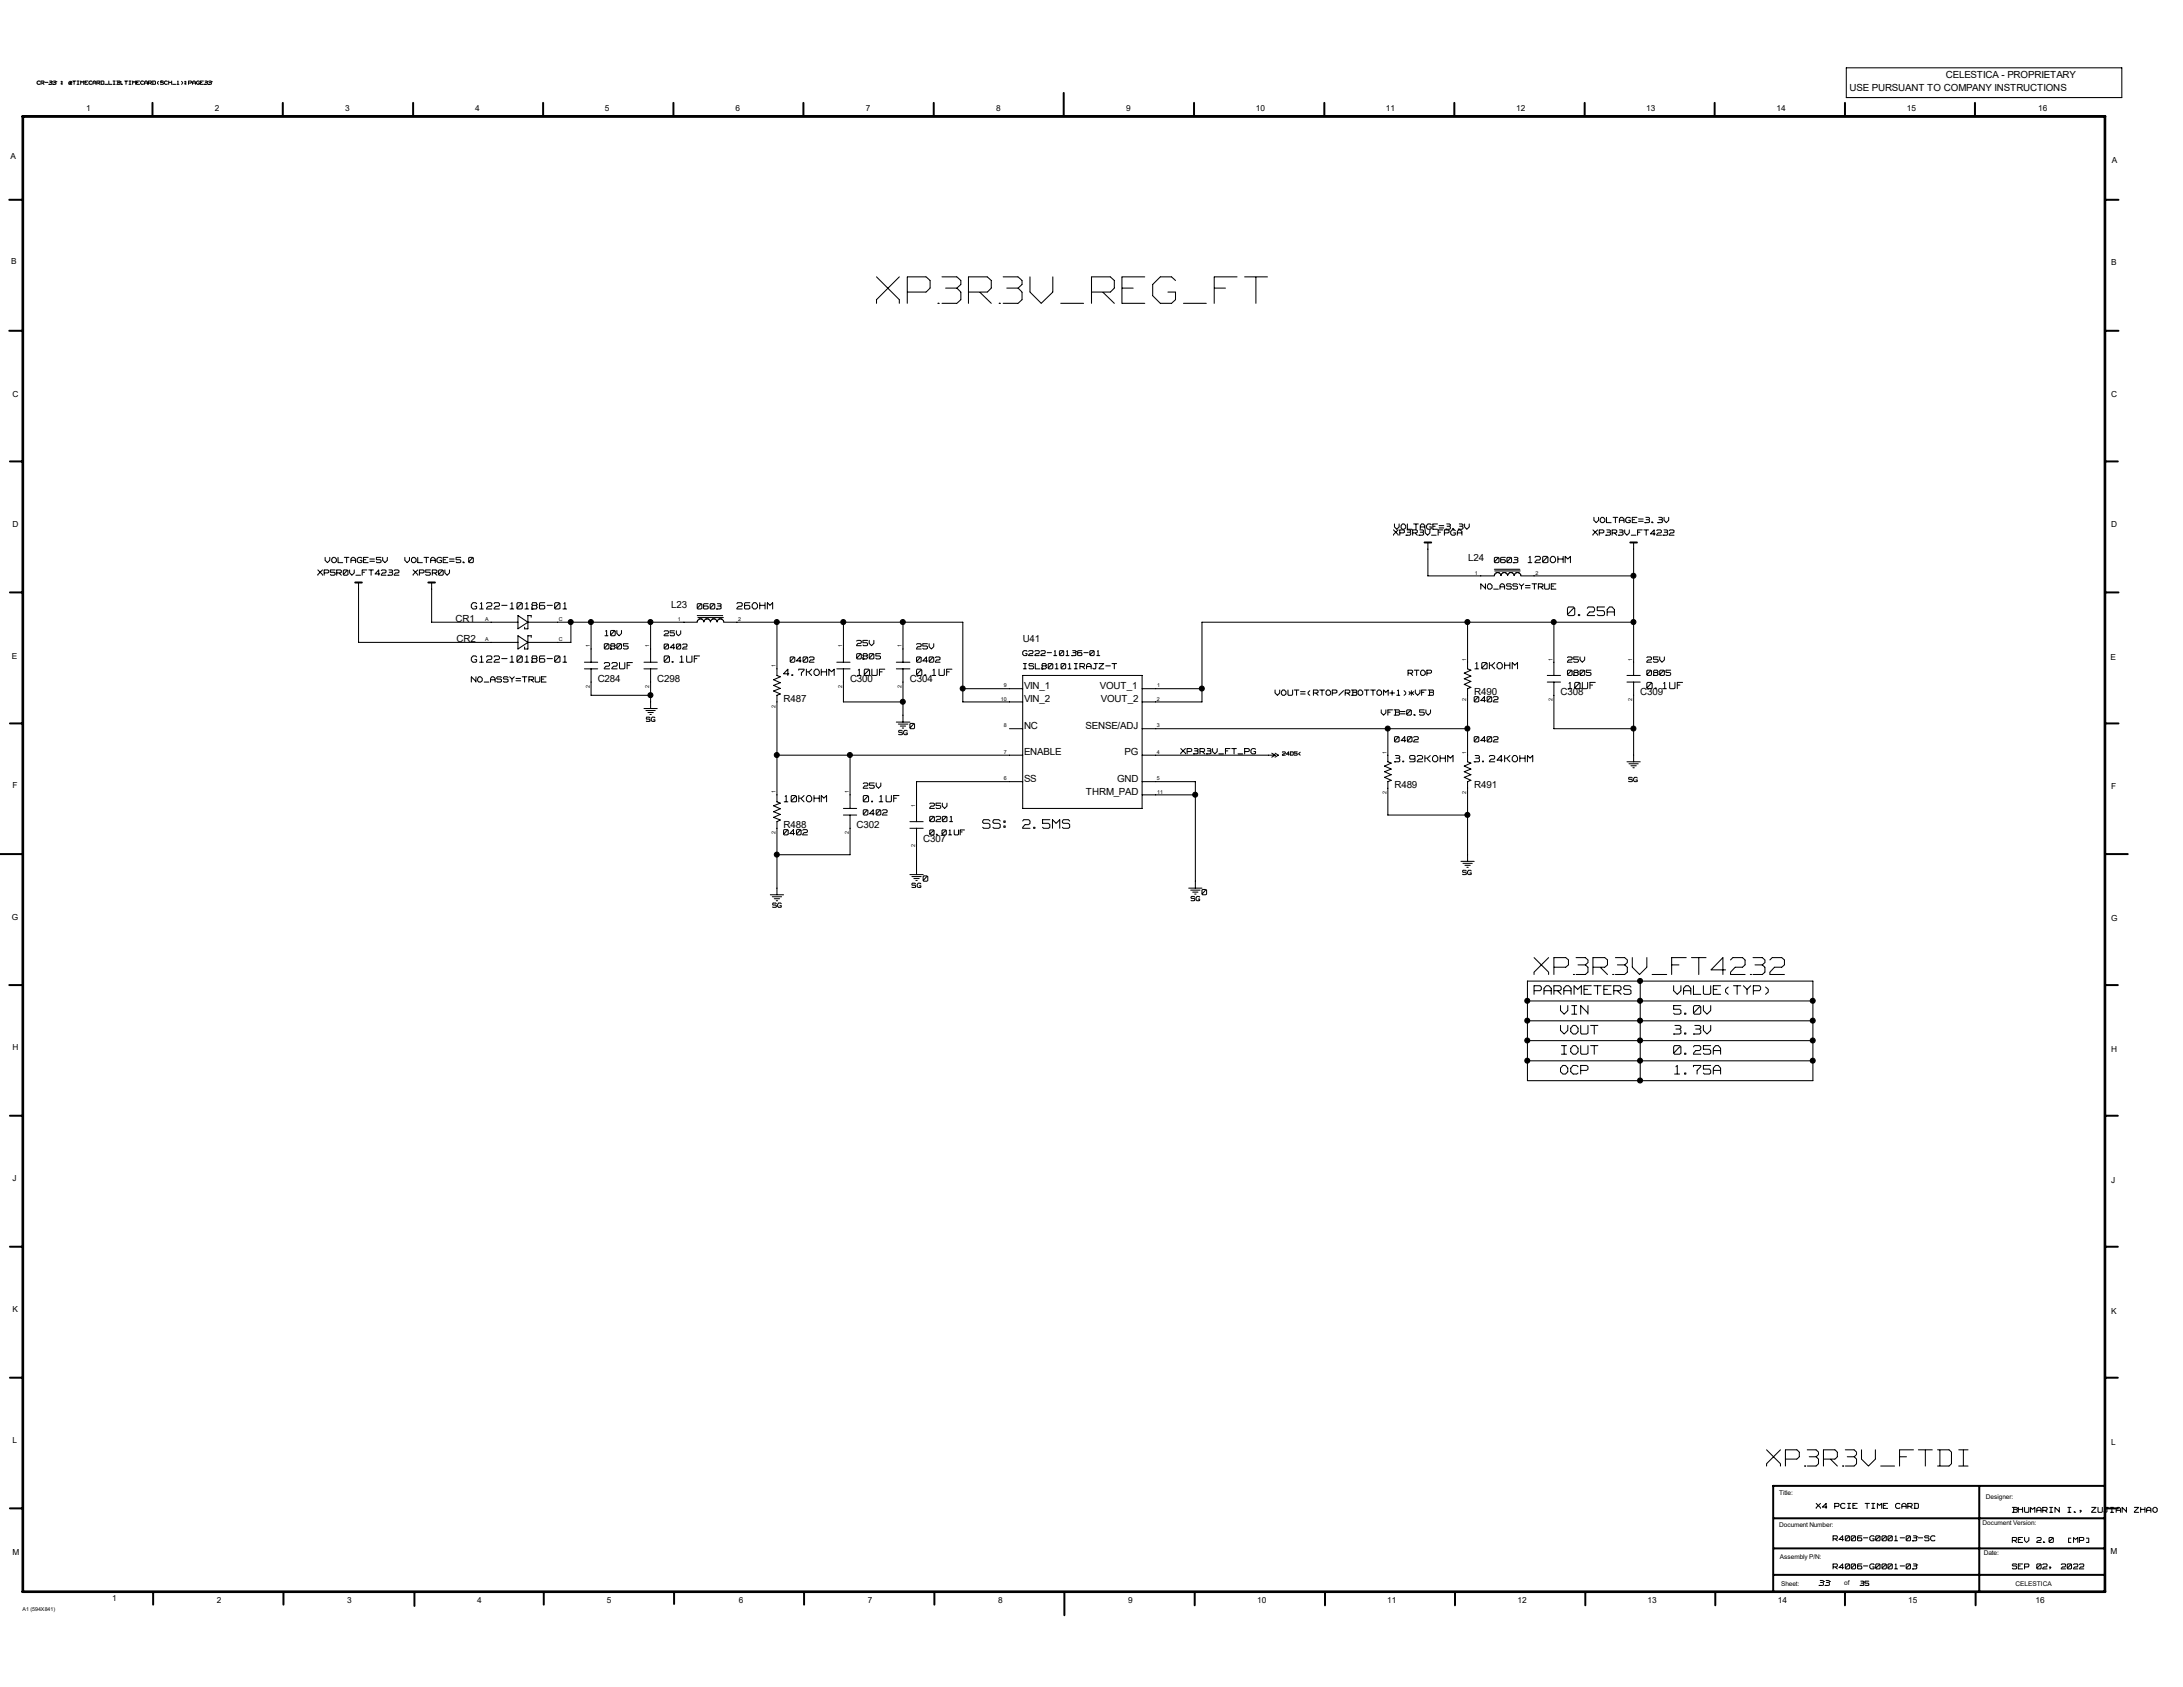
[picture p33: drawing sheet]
<svg xmlns="http://www.w3.org/2000/svg" width="279mm" height="216mm" viewBox="0 0 279 216" stroke-linecap="round" stroke-linejoin="round" font-family="sans-serif">
<defs><g id="words">
<text font-size="6.4" fill="#fff" x="112.2" y="39.5">XP3R3V_REG_FT</text>
<text font-size="4.1" fill="#fff" x="196.3" y="125.1">XP3R3V_FT4232</text>
<text font-size="4" fill="#fff" x="226.1" y="188">XP3R3V_FTDI</text>
<g font-size="2.1" fill="#fff">
<text x="200.6" y="79">0.25A</text>
<text x="125.8" y="106.2">SS: 2.5MS</text>
<text x="196.3" y="127.5">PARAMETERS</text>
<text x="199.7" y="130">VIN</text>
<text x="214.2" y="130">5.0V</text>
<text x="214.2" y="127.5">VALUE(TYP)</text>
<text x="199.7" y="137.7">OCP</text>
<text x="199.7" y="132.5">VOUT</text>
<text x="199.9" y="135.1">IOUT</text>
<text x="214.2" y="132.5">3.3V</text>
<text x="214.2" y="135.1">0.25A</text>
<text x="214.3" y="137.7">1.75A</text>
</g>
<g font-size="1.5" fill="#fff">
<text x="195.6" y="72.1">120OHM</text>
<text x="60.3" y="78.1">G122-10186-01</text>
<text x="94.3" y="78.1">26OHM</text>
<text x="60.3" y="84.9">G122-10186-01</text>
<text x="77.3" y="85.7">22UF</text>
<text x="85" y="84.9">0.1UF</text>
<text x="100.3" y="86.6">4.7KOHM</text>
<text x="109.7" y="86.6">10UF</text>
<text x="117.3" y="86.6">0.1UF</text>
<text x="188.8" y="85.7">10KOHM</text>
<text x="200.7" y="88.3">10UF</text>
<text x="210.8" y="88.3">0.1UF</text>
<text x="178.5" y="97.6">3.92KOHM</text>
<text x="188.7" y="97.6">3.24KOHM</text>
<text x="100.4" y="102.7">10KOHM</text>
<text x="110.5" y="102.7">0.1UF</text>
</g>
<g font-size="1.3">
<text x="236.7" y="11.6">USE PURSUANT TO COMPANY INSTRUCTIONS</text>
<text x="249" y="9.9">CELESTICA - PROPRIETARY</text>
<text x="187.9" y="71.8">L24</text>
<text x="85.9" y="77.8">L23</text>
<text x="58.3" y="79.6">CR1</text>
<text x="58.4" y="82.2">CR2</text>
<text x="130.9" y="82.2">U41</text>
<text x="76.5" y="87.3">C284</text>
<text x="84.1" y="87.3">C298</text>
<text x="100.3" y="89.8">R487</text>
<text x="108.8" y="87.3">C300</text>
<text x="116.5" y="87.3">C304</text>
<text x="131.1" y="89.8">VIN_2</text>
<text x="131.1" y="88.1">VIN_1</text>
<text x="140.8" y="88.1">VOUT_1</text>
<text x="140.9" y="89.8">VOUT_2</text>
<text x="188.7" y="89">R490</text>
<text x="199.7" y="89">C308</text>
<text x="209.9" y="89">C309</text>
<text x="131.1" y="93.3">NC</text>
<text x="138.9" y="93.3">SENSE/ADJ</text>
<text x="131.1" y="96.6">ENABLE</text>
<text x="131.1" y="100">SS</text>
<text x="139" y="101.7">THRM_PAD</text>
<text x="143" y="100">GND</text>
<text x="143.9" y="96.6">PG</text>
<text x="178.5" y="100.9">R489</text>
<text x="188.7" y="100.9">R491</text>
<text x="100.3" y="106">R488</text>
<text x="109.6" y="106">C302</text>
<text x="118.2" y="107.7">C307</text>
</g>
<g font-size="1.3" fill="#fff">
<text x="178.3" y="68.6">XP3R3V_FPGA</text>
<text x="178.5" y="67.8">VOLTAGE=3.3V</text>
<text x="203.9" y="68.6">XP3R3V_FT4232</text>
<text x="204" y="67">VOLTAGE=3.3V</text>
<text x="40.7" y="73.7">XP5R0V_FT4232</text>
<text x="41.6" y="72.1">VOLTAGE=5V</text>
<text x="51.8" y="72.1">VOLTAGE=5.0</text>
<text x="52.9" y="73.7">XP5R0V</text>
<text x="189.5" y="75.5">NO_ASSY=TRUE</text>
<text x="191.3" y="72.1">0603</text>
<text x="77.3" y="83.1">0805</text>
<text x="77.4" y="81.4">10V</text>
<text x="89.2" y="78">0603</text>
<text x="109.6" y="82.7">25V</text>
<text x="117.3" y="83.1">25V</text>
<text x="60.3" y="87.4">NO_ASSY=TRUE</text>
<text x="101.1" y="84.8">0402</text>
<text x="109.6" y="84.4">0805</text>
<text x="117.3" y="84.8">0402</text>
<text x="131" y="85.7">ISL80101IRAJZ-T</text>
<text x="163.2" y="89.1">VOUT=(RTOP/RBOTTOM+1)*VFB</text>
<text x="180.2" y="86.5">RTOP</text>
<text x="188.7" y="89.9">0402</text>
<text x="200.6" y="86.5">0805</text>
<text x="200.6" y="84.8">25V</text>
<text x="210.8" y="86.5">0805</text>
<text x="210.8" y="84.8">25V</text>
<text x="116.5" y="93.3">0</text>
<text x="176.8" y="91.6">VFB=0.5V</text>
<text x="178.5" y="95">0402</text>
<text x="188.7" y="95">0402</text>
<text x="110.5" y="101">25V</text>
<text x="151.1" y="96.6">XP3R3V_FT_PG</text>
<text x="100.3" y="106.9">0402</text>
<text x="110.5" y="104.4">0402</text>
<text x="119" y="105.2">0201</text>
<text x="119" y="103.5">25V</text>
<text x="118.2" y="112.9">0</text>
<text x="153.8" y="114.6">0</text>
</g>
<g font-size="1.2" fill="#fff">
<text x="85" y="83.2">0402</text>
<text x="85" y="81.5">25V</text>
<text x="130.9" y="84">G222-10136-01</text>
<text x="119" y="107">0.01UF</text>
<text x="232.5" y="193.2">X4 PCIE TIME CARD</text>
<text x="234.6" y="197.3">R4006-G0001-03-SC</text>
<text x="257.5" y="197.5">REV 2.0</text>
<text x="257.6" y="193.7">BHUMARIN I., ZUJIAN ZHAO</text>
<text x="264.4" y="197.5">[MP]</text>
<text x="232.8" y="203">33</text>
<text x="234.6" y="200.9">R4006-G0001-03</text>
<text x="257.5" y="200.9">SEP 02, 2022</text>
</g>
<g font-size="1.1">
<text x="11" y="14.3">1</text>
<text x="27.5" y="14.3">2</text>
<text x="44.2" y="14.3">3</text>
<text x="60.8" y="14.3">4</text>
<text x="77.4" y="14.3">5</text>
<text x="94.1" y="14.3">6</text>
<text x="110.8" y="14.3">7</text>
<text x="127.5" y="14.3">8</text>
<text x="144.1" y="14.3">9</text>
<text x="160.7" y="14.3">10</text>
<text x="177.4" y="14.3">11</text>
<text x="194.1" y="14.3">12</text>
<text x="210.7" y="14.3">13</text>
<text x="227.4" y="14.3">14</text>
<text x="244.1" y="14.3">15</text>
<text x="260.9" y="14.3">16</text>
<text x="1.4" y="20.4">A</text>
<text x="270.3" y="20.8">A</text>
<text x="1.4" y="33.8">B</text>
<text x="270.2" y="33.9">B</text>
<text x="1.6" y="50.8">C</text>
<text x="270.2" y="50.8">C</text>
<text x="1.6" y="67.4">D</text>
<text x="270.2" y="67.5">D</text>
<text x="1.5" y="84.3">E</text>
<text x="270.1" y="84.4">E</text>
<text x="1.6" y="100.9">F</text>
<text x="270.2" y="101">F</text>
<text x="1.5" y="117.7">G</text>
<text x="270.2" y="117.9">G</text>
<text x="1.6" y="134.4">H</text>
<text x="270.2" y="134.7">H</text>
<text x="1.6" y="151.1">J</text>
<text x="270.2" y="151.4">J</text>
<text x="1.6" y="167.9">K</text>
<text x="270.2" y="168.1">K</text>
<text x="1.6" y="184.6">L</text>
<text x="270.2" y="184.9">L</text>
<text x="1.6" y="199">M</text>
<text x="270.1" y="198.8">M</text>
<text x="14.4" y="204.9">1</text>
<text x="27.8" y="205.2">2</text>
<text x="44.4" y="205.2">3</text>
<text x="61.1" y="205.1">4</text>
<text x="77.7" y="205.1">5</text>
<text x="94.6" y="205.1">6</text>
<text x="111.1" y="205.1">7</text>
<text x="127.8" y="205.1">8</text>
<text x="144.4" y="205.2">9</text>
<text x="160.9" y="205.2">10</text>
<text x="177.5" y="205.2">11</text>
<text x="194.2" y="205.2">12</text>
<text x="210.9" y="205.2">13</text>
<text x="227.5" y="205.2">14</text>
<text x="244.2" y="205.2">15</text>
<text x="260.5" y="205.1">16</text>
</g>
<g font-size="1" fill="#fff">
<text x="82.7" y="92.4">SG</text>
<text x="115" y="94.1">SG</text>
<text x="208.4" y="100.1">SG</text>
<text x="116.7" y="113.6">SG</text>
<text x="187.2" y="112">SG</text>
<text x="98.9" y="116.2">SG</text>
<text x="152.4" y="115.3">SG</text>
<text x="238.1" y="202.9">35</text>
</g>
<g font-size=".8" fill="#fff">
<text x="4.7" y="10.9">CR-33</text>
<text x="7.8" y="10.9">:</text>
<text x="8.8" y="10.9">@TIMECARD_LIB.TIMECARD(SCH_1):PAGE33</text>
<text x="164.1" y="96.7">24D5&lt;</text>
</g>
<g font-size=".8">
<text x="227.7" y="191.4">Title:</text>
<text x="254.2" y="191.8">Designer:</text>
<text x="227.7" y="195.5">Document Number:</text>
<text x="253.7" y="195.2">Document Version:</text>
<text x="227.8" y="199.5">Assembly P/N:</text>
<text x="228" y="202.9">Sheet:</text>
<text x="236.1" y="202.9">of</text>
<text x="253.9" y="199.1">Date:</text>
<text x="258" y="203">CELESTICA</text>
</g>
<g font-size=".7">
<text x="188.8" y="73.5">1</text>
<text x="196.5" y="73.5">2</text>
<text x="62.1" y="82">A</text>
<text x="62.1" y="79.5">A</text>
<text x="71.5" y="82">C</text>
<text x="71.5" y="79.5">C</text>
<text x="75.5" y="82.8" transform="rotate(-90 75.5 82.8)">1</text>
<text x="83.1" y="82.8" transform="rotate(-90 83.1 82.8)">1</text>
<text x="86.7" y="79.5">1</text>
<text x="94.5" y="79.5">2</text>
<text x="107.8" y="82.8" transform="rotate(-90 107.8 82.8)">1</text>
<text x="115.4" y="82.8" transform="rotate(-90 115.4 82.8)">1</text>
<text x="75.5" y="88" transform="rotate(-90 75.5 88)">2</text>
<text x="83.1" y="88" transform="rotate(-90 83.1 88)">2</text>
<text x="99.3" y="85.4" transform="rotate(-90 99.3 85.4)">1</text>
<text x="107.8" y="88" transform="rotate(-90 107.8 88)">2</text>
<text x="115.4" y="88" transform="rotate(-90 115.4 88)">2</text>
<text x="128.1" y="89.7">10</text>
<text x="128.5" y="88">9</text>
<text x="148.1" y="89.7">2</text>
<text x="148.1" y="88">1</text>
<text x="187.7" y="89.7" transform="rotate(-90 187.7 89.7)">2</text>
<text x="187.7" y="84.5" transform="rotate(-90 187.7 84.5)">1</text>
<text x="198.7" y="89.7" transform="rotate(-90 198.7 89.7)">2</text>
<text x="198.7" y="84.5" transform="rotate(-90 198.7 84.5)">1</text>
<text x="208.9" y="89.7" transform="rotate(-90 208.9 89.7)">2</text>
<text x="208.9" y="84.5" transform="rotate(-90 208.9 84.5)">1</text>
<text x="99.3" y="90.6" transform="rotate(-90 99.3 90.6)">2</text>
<text x="128.5" y="93.1">8</text>
<text x="148.1" y="93.1">3</text>
<text x="99.3" y="101.5" transform="rotate(-90 99.3 101.5)">1</text>
<text x="108.6" y="101.5" transform="rotate(-90 108.6 101.5)">1</text>
<text x="128.5" y="99.9">6</text>
<text x="128.5" y="96.5">7</text>
<text x="148.1" y="96.5">4</text>
<text x="148.1" y="99.9">5</text>
<text x="148.1" y="101.6">11</text>
<text x="177.5" y="101.6" transform="rotate(-90 177.5 101.6)">2</text>
<text x="177.5" y="96.4" transform="rotate(-90 177.5 96.4)">1</text>
<text x="187.7" y="101.6" transform="rotate(-90 187.7 101.6)">2</text>
<text x="187.7" y="96.4" transform="rotate(-90 187.7 96.4)">1</text>
<text x="99.3" y="106.7" transform="rotate(-90 99.3 106.7)">2</text>
<text x="108.6" y="106.7" transform="rotate(-90 108.6 106.7)">2</text>
<text x="117.1" y="103.2" transform="rotate(-90 117.1 103.2)">1</text>
<text x="117.1" y="108.4" transform="rotate(-90 117.1 108.4)">2</text>
<text x="2.9" y="206.2">A1 (594X841)</text>
</g>
</g></defs>
<g fill="none" stroke="#000" stroke-width=".25">
<path d="M2.9 14.9h266.6M2.9 14.9h266.6v188.9h-266.6zM3 14.9v188.9M19.5 13.2v1.7M36.2 13.2v1.7M52.9 13.2v1.7M69.5 13.2v1.7M86.2 13.2v1.7M102.8 13.2v1.7M119.5 13.2v1.7M136.1 11.9v3M152.8 13.2v1.7"/>
<path d="M169.5 13.2v1.7M186.1 13.2v1.7M202.8 13.2v1.7M219.5 13.2v1.7M236.1 13.2v1.7M252.8 13.2v1.7M269.4 14.9v188.9M1.2 25.6h1.7M269.5 25.6h1.6M1.2 42.3h1.7M1.3 59.1h1.6M269.5 59.1h1.6"/>
<path d="M269.5 42.3h1.6M1.3 75.8h1.6M45.5 74.5h.8M54.8 74.5h.9M182.3 69.4h.9M208.7 69.4h.8M269.5 75.8h1.6M1.3 92.6h1.6M269.5 92.6h1.6M0 109.3h2.9M269.5 109.3h2.8M1.2 126.1h1.7"/>
<path d="M269.5 126.1h1.6M1.3 142.8h1.6M1.3 159.6h1.6M269.5 142.8h1.6M269.5 159.6h1.6M1.3 176.3h1.6M269.5 176.3h1.6M1.3 193h1.6M227 198.2h42.4M227 194.3h42.4M253.3 190.2v13.5M269.3 190.2h-42.4v13.5"/>
<path d="M269.5 193h1.6M2.9 203.7h266.6M19.6 203.8v1.6M36.3 203.8v1.6M53 203.8v1.7M69.6 203.8v1.6M86.3 203.8v1.5M102.9 203.8v1.6M119.6 203.8v1.6M136.2 203.8v2.9M152.9 203.8v1.6M169.6 203.8v1.6"/>
<path d="M186.2 203.8v1.6M202.9 203.8v1.6M219.5 203.8v1.6M227 201.5h42.4M236.1 203.8v1.6M252.9 203.8v1.6"/>
</g>
<g fill="none" stroke="#000" stroke-width=".13">
<path d="M4.7 10.5v.1M4.7 10.7l.2 .1M4.9 10.4l-.2 .1M4.9 10.8h.1M4.9 10.4h.1M5 10.4h.1M5.1 10.8h-.1M5.2 10.4h.3M5.2 10.4v.4M5.3 10.6h.2M5.5 10.7l.1 .1M5.5 10.4h.1"/>
<path d="M5.6 10.5l-.1 .1M5.6 10.5h.1M5.8 10.5h.3M6.3 10.8h.1M6.3 10.8h.2M6.3 10.4h.2M6.4 10.5h.1M6.6 10.4h.1M6.6 10.6h.1M6.6 10.5h.1M6.6 10.8h.1M6.6 10.7h.1"/>
<path d="M6.8 10.8h.1M6.9 10.8h.1M6.9 10.4h.1M6.9 10.5h.1M7.1 10.4h.1M7.1 10.6h.1M7.2 10.5h.1M7.2 10.7h.1M7.2 10.8h-.1M7.2 10.5h-.1M7.8 10.4h.1M7.8 10.7h.1"/>
<path d="M7.8 10.5h.1M7.8 10.7v.1M7.9 10.5h.1M7.9 10.8h.1M7.9 10.4v.1M7.9 10.7v.1M8.8 10.6v.1M8.8 10.8h.1M8.9 10.8h.3M8.9 10.5h-.1M8.9 10.7h.1M8.9 10.4h.2"/>
<path d="M9 10.7h.1M9 10.5l-.1 .1M9 10.5h.1M9.1 10.5v.1M9.1 10.4l.1 .1M9.2 10.6l-.1 .1M9.2 10.5v.1M9.3 10.4h.4M9.5 10.4v.4M9.9 10.8h.2M9.9 10.4h.2M10 10.4v.4"/>
<path d="M10.3 10.4l.2 .1M10.3 10.4v.4M10.7 10.4l-.2 .1M10.7 10.4v.4M10.9 10.4h.4M10.9 10.4v.4M10.9 10.8h.4M10.9 10.5h.1M11.4 10.5v.1M11.4 10.7l.1 .1M11.5 10.4l-.1 .1M11.6 10.8h.1"/>
<path d="M11.6 10.4h.1M11.7 10.4h.1M11.8 10.8h-.1M11.9 10.5v.3M11.9 10.6h.3M12 10.4l-.1 .1M12.1 10.4h.1M12.1 10.4l.2 .1M12.3 10.5v.3M12.4 10.4h.3M12.4 10.4v.4M12.4 10.6h.3"/>
<path d="M12.6 10.7l.2 .1M12.7 10.4h.1M12.8 10.5l-.1 .1M12.8 10.5h.1M12.9 10.8h.3M12.9 10.4h.3M13 10.4v.4M13.2 10.4h.1M13.3 10.5v.2M13.3 10.8h-.1M13.4 10.8h.4M13.9 10.4v.4"/>
<path d="M14 10.8h.3M14.5 10.8h.2M14.5 10.4h.2M14.6 10.4v.4M14.9 10.8h.4M14.9 10.4h.4M15.1 10.4v.4M15.1 10.5h.2M15.3 10.4h.1M15.3 10.5l.1 .1M15.4 10.5h.1M15.4 10.7h.1"/>
<path d="M15.4 10.8h-.1M15.5 10.8h.1M15.6 10.8h.1M16 10.4h.3M16.1 10.4v.4M16.5 10.8h.3M16.5 10.4h.3M16.6 10.4v.4M17 10.4l.1 .1M17 10.4v.4M17.4 10.4l-.3 .1M17.4 10.4v.4"/>
<path d="M17.5 10.4h.4M17.5 10.4v.4M17.5 10.8h.4M17.5 10.5h.2M18 10.5v.1M18 10.7l.1 .1M18.1 10.4l-.1 .1M18.2 10.8h.1M18.2 10.4h.1M18.3 10.4h.1M18.4 10.8h-.1M18.5 10.5v.3"/>
<path d="M18.5 10.6h.3M18.6 10.4l-.1 .1M18.7 10.4h.1M18.8 10.4l.1 .1M18.9 10.5v.3M19 10.4h.3M19 10.4v.4M19 10.6h.3M19.2 10.7l.2 .1M19.3 10.4h.1M19.4 10.5l-.1 .1M19.4 10.5h.1"/>
<path d="M19.5 10.8h.3M19.5 10.4h.3M19.6 10.4v.4M19.8 10.4h.1M19.9 10.5v.2M19.9 10.8h-.1M20.2 10.7l.1 .1M20.2 10.6h.1M20.3 10.4l-.1 .1M20.5 10.4v.1M20.5 10.5h.1M20.5 10.8h.1"/>
<path d="M20.6 10.4h.1M20.6 10.8h.2M20.6 10.5h.2M20.6 10.4h.2M20.8 10.4h.1M20.8 10.5l.1 .1M20.9 10.7h.1M20.9 10.8h-.1M21 10.5v.1M21 10.7l.2 .1M21.2 10.4l-.2 .1M21.2 10.8h.1"/>
<path d="M21.2 10.4h.1M21.3 10.4h.1M21.4 10.8h-.1M21.6 10.4v.4M21.6 10.5h.3M22 10.4v.4M22.1 10.8h.4M22.6 10.8h.3M22.8 10.4v.4M22.8 10.4h-.1M23.2 10.4l.1 .1M23.3 10.7l-.1 .1"/>
<path d="M23.4 10.5v.2M23.7 10.4h.1M23.7 10.5h.1M23.7 10.7v.1M23.7 10.7h.1M23.7 10.8h.1M23.7 10.4v.1M24.1 10.4h.3M24.1 10.4v.4M24.2 10.6h.2M24.4 10.4h.1M24.5 10.5l-.1 .1"/>
<path d="M24.5 10.5h.1M24.6 10.5v.3M24.7 10.6h.3M24.8 10.4l-.2 .1M24.8 10.4h.1M24.9 10.4l.1 .1M25 10.5v.3M25.1 10.5v.1M25.1 10.7l.2 .1M25.3 10.4l-.2 .1M25.3 10.8h.1M25.3 10.4h.1"/>
<path d="M25.4 10.6h.1M25.4 10.4h.1M25.5 10.8h-.1M25.5 10.6v.1M25.7 10.4h.3M25.7 10.4v.4M25.7 10.8h.3M25.7 10.5h.1M26.2 10.8h.1M26.2 10.8h.2M26.2 10.4h.2M26.3 10.5h.1"/>
<path d="M26.5 10.4h.1M26.5 10.6h.1M26.5 10.5h.1M26.5 10.8h.1M26.5 10.7h.1M26.7 10.8h.1M26.8 10.8h.1M26.8 10.4h.1M26.8 10.5h.1M27 10.4h.1M27 10.6h.1M27.1 10.5h.1"/>
<path d="M27.1 10.7h.1M27.1 10.8h-.1M27.1 10.5h-.1M236.3 8.7h35.3v3.8h-35.3zM112.2 35.4l2.9 2.9M112.2 38.4v.4M115.1 38.4v.4M115.1 35.4l-2.9 3M116.1 35.5v3.3M116.1 35.4h2.4M116.2 37.4h2.3M118.5 35.4l.5 .5"/>
<path d="M119 36.9l-.5 .5M119 35.9v.9M120.1 38.8h.1M120.6 35.4h1.8M120.6 38.8h1.8M121 36.9h1.4M122.5 35.4l.5 .5M122.5 36.9l.5 .5M123 35.9v.5M123 37.4v.9M123 38.4l-.5 .4M123 36.4l-.5 .5"/>
<path d="M124 35.4h2.3M124 35.5v3.3M124 37.4h2.3M125.4 37.4l1.5 1.4M126.4 35.4l.5 .5M126.9 36.9l-.5 .5M126.9 35.9v.9M127.9 38.8h.1M128.4 35.4h1.9M128.4 38.8h1.9M128.9 36.9h1.4M130.3 35.4l.5 .5"/>
<path d="M130.3 36.9l.5 .5M130.8 35.9v.5M130.8 37.4v.9M130.8 38.4l-.5 .4M130.8 36.4l-.5 .5M131.8 35.4v1.9M131.8 37.4l1.4 1.4M134.7 35.4v1.9M134.7 37.4l-1.4 1.4M135.8 38.8h2.9M139.7 35.4h2.4M139.7 35.5v3.3"/>
<path d="M139.7 37.4h2.4M141.2 37.4l1.4 1.4M142.1 35.4l.5 .5M142.6 35.9v.9M142.6 36.9l-.5 .5M143.6 35.4h2.9M143.6 35.5v3.3M143.6 36.9h1.4M143.6 38.8h2.9M147.5 36.4v1.4M147.5 37.8l1 1M148.5 35.4l-1 1"/>
<path d="M148.5 35.4h1.4M148.5 38.8h1.4M149.5 37.4h.9M149.9 35.4l.6 .5M150.5 38.4l-.6 .4M150.5 37.4v.9M151.5 38.8h2.9M155.4 35.4h2.9M155.4 35.5v3.3M155.4 36.9h1.4M159.3 35.4h2.9M160.7 35.5v3.3"/>
<path d="M40.7 73.6h.1M40.7 72.9l.5 .6M41.3 73.5v.1M41.3 72.9l-.6 .6M41.5 72.9h.4M41.5 73v.6M41.5 73.3h.4M41.6 71.3v.4M41.6 71.7l.3 .3M42 72.9l.1 .1M42.1 73.2l-.1 .1M42.1 73.1v.1"/>
<path d="M42.2 71.3v.4M42.2 71.7l-.3 .3M42.3 73.5l.1 .1M42.3 72.9v.3M42.3 72.9h.6M42.3 73.2h.4M42.4 73.6h.3M42.5 71.8l.1 .2M42.5 71.6v.2M42.6 71.3l-.1 .2M42.7 72h.1M42.7 71.3h.1"/>
<path d="M42.8 73.2l.1 .1M42.8 71.3l.3 .2M42.9 73.5l-.1 .1M42.9 73.4v.1M43.1 71.6v.2M43.1 71.8l-.3 .2M43.1 72.9h.4M43.1 73v.6M43.1 73.3h.4M43.3 71.3v.7M43.3 72h.6M43.4 73.4l.3 .2"/>
<path d="M43.6 72.9l.1 .1M43.7 73.2l-.1 .1M43.7 73.1v.1M43.9 73.5l.1 .1M43.9 73.1v.4M44 72.9l-.1 .1M44.1 71.3h.6M44.1 73.6h.3M44.1 72.9h.3M44.4 73.1l-.4 .4M44.4 71.4v.6M44.4 73h.1"/>
<path d="M44.4 72.9l.1 .1M44.5 73.5l-.1 .1M44.5 73.1v.4M44.7 72.9v.4M44.7 73.3l.3 .3M44.9 71.6v.4M45 71.7h.5M45.1 71.3l-.2 .2M45.1 71.3h.2M45.3 71.3l.2 .2M45.3 72.9v.4M45.3 73.3l-.3 .3"/>
<path d="M45.5 71.6v.4M45.6 73.6h.5M45.7 71.6v.2M45.7 71.8l.2 .2M45.9 71.3l-.2 .2M45.9 74.5v7.7h20.4M45.9 72h.2M45.9 71.3h.2M46.1 71.7h.2M46.2 71.3l.1 .1M46.3 71.9l-.1 .1M46.3 71.7v.2"/>
<path d="M46.4 72.9h.5M46.4 73v.6M46.4 73.2h.3M46.5 71.3h.6M46.5 71.4v.6M46.6 72h.5M46.6 71.6h.2M47.2 72.9h.6M47.3 71.5h.6M47.3 71.8h.6M47.5 73v.6M48 73.4h.6"/>
<path d="M48.2 71.9l.1 .1M48.2 71.3v.3M48.2 71.6h.4M48.2 71.3h.6M48.3 72h.3M48.5 73v.6M48.5 72.9l-.5 .5M48.6 71.6l.2 .1M48.8 71.9l-.2 .1M48.8 71.8v.1M48.8 73.6h.1M48.9 73.6h.5"/>
<path d="M48.9 72.9l-.1 .1M48.9 72.9h.3M49 73.3l-.2 .2M49 71.3v.4M49 71.7l.2 .3M49 73.3h.2M49.3 72.9l.1 .1M49.4 73.1v.1M49.4 73.2l-.1 .1M49.6 71.3v.4M49.6 71.7l-.3 .3M49.7 73.6h.1"/>
<path d="M49.8 73.6h.3M49.8 72.9h.3M49.8 73.2h.3M50.1 72.9l.1 .1M50.2 73.3h.1M50.2 73.1h.1M50.2 73.4v.1M50.2 73.5l-.1 .1M50.2 73.2h-.1M50.5 73.6h.1M50.5 73.6h.6M50.5 72.9v.1"/>
<path d="M50.6 72.9h.3M50.6 73.3l-.1 .2M50.7 73.3h.2M50.9 72.9l.2 .1M51.1 73.1v.1M51.1 73.2l-.2 .1M51.8 71.3v.4M51.8 71.7l.3 .3M52.4 71.3v.4M52.4 71.7l-.3 .3M52.7 71.8l.1 .2M52.7 71.6v.2"/>
<path d="M52.8 71.3l-.1 .2M52.9 72h.1M52.9 71.3h.1M52.9 73.6h.1M52.9 72.9l.5 .6M53 71.3l.3 .2M53.3 71.6v.2M53.3 71.8l-.3 .2M53.5 71.3v.7M53.5 73.5v.1M53.5 72.9l-.6 .6M53.5 72h.6"/>
<path d="M53.7 72.9h.4M53.7 73v.6M53.7 73.3h.4M54.1 72.9l.2 .1M54.3 71.3h.6M54.3 73.2l-.2 .1M54.3 73.1v.1M54.5 73.5l.1 .1M54.5 72.9v.3M54.5 72.9h.6M54.5 73.2h.4M54.6 71.4v.6"/>
<path d="M54.6 73.6h.3M54.9 73.2l.2 .1M55.1 73.5l-.2 .1M55.1 73.4v.1M55.1 71.6v.4M55.2 71.7h.5M55.2 74.5v5.1h11.1M55.3 71.3l-.2 .2M55.3 71.3h.2M55.3 72.9h.5M55.3 73v.6M55.4 73.3h.4"/>
<path d="M55.5 71.3l.2 .2M55.7 73.4l.2 .2M55.7 71.6v.4M55.8 72.9l.1 .1M55.9 73.2l-.1 .1M55.9 71.6v.2M55.9 73.1v.1M55.9 71.8l.2 .2M56.1 71.3l-.2 .2M56.1 72h.2M56.1 71.3h.2M56.1 73.5l.1 .1"/>
<path d="M56.1 73.1v.4M56.2 72.9l-.1 .1M56.3 73.6h.3M56.3 72.9h.3M56.3 71.7h.2M56.4 71.3l.1 .1M56.5 71.9l-.1 .1M56.5 71.7v.2M56.6 73.1l-.4 .4M56.6 73h.1M56.6 72.9l.1 .1M56.7 71.3h.6"/>
<path d="M56.7 73.5l-.1 .1M56.7 71.4v.6M56.7 73.1v.4M56.8 72h.5M56.8 71.6h.2M56.9 72.9v.4M56.9 73.3l.3 .3M57.5 72.9v.4M57.5 71.5h.6M57.5 73.3l-.3 .3M57.5 71.8h.6M58.4 71.9l.1 .1"/>
<path d="M58.4 71.3v.3M58.4 71.6h.4M58.4 71.3h.6M58.5 72h.3M58.8 71.6l.2 .1M59 71.9l-.2 .1M59 71.8v.1M59.3 71.9h.1M59.3 72h.1M59.4 71.9v.1M60 71.9l.1 .1M60 71.5v.4"/>
<path d="M60.1 71.3l-.1 .1M60.1 72h.3M60.1 71.3h.3M60.3 77.7l.2 .2M60.3 77.4v.3M60.4 71.5l-.4 .4M60.5 71.4h.1M60.5 71.3l.1 .1M60.5 77.1l-.2 .3M60.6 77.9h.2M60.6 77.1h.2M60.6 71.9l-.1 .1"/>
<path d="M60.6 71.5v.4M60.8 77.6h.2M60.9 77.1l.1 .2M61 77.9h-.1M61 77.6v.2M61.4 77.9h.4M61.6 77.1l-.1 .2M61.6 77.2v.7M62.3 77.9h.1M62.3 77.9h.6M62.4 77.1l-.1 .2M62.4 77.1h.4"/>
<path d="M62.5 77.6l-.2 .3M62.5 77.6h.3M62.8 77.1l.1 .2M62.9 77.3v.1M62.9 77.5l-.1 .1M63.2 77.9h.1M63.3 77.9h.6M63.3 77.1l-.1 .2M63.4 77.1h.4M63.5 77.6l-.3 .3M63.5 77.6h.3M63.8 77.1l.1 .2"/>
<path d="M63.9 77.3v.1M63.9 77.5l-.1 .1M64.2 77.5h.7M65.3 77.9h.4M65.5 77.1l-.1 .2M65.5 77.2v.7M66.2 77.9h.1M66.2 77.3v.5M66.3 77.1l-.1 .2M66.3 77.9h.4M66.3 77.1h.4M66.3 78.8l1.3 .8-1.3 .9z"/>
<path d="M66.7 77.3l-.5 .5M66.7 77.3h.1M66.7 77.1l.1 .2M66.8 77.9h-.1M66.8 77.3v.5M67.2 77.9h.4M67.4 77.1l-.1 .2M67.4 77.2v.7M67.6 79.6h21.6M68 79v-.2h-.4v1.7h-.5v-.2M68.1 77.9h.1M68.2 77.1l-.1 .3 .1 .1-.1 .2 .1 .2"/>
<path d="M68.2 77.9h.4M68.2 77.1h.4M68.2 77.5h.4M68.6 77.1l.1 .3-.1 .1 .1 .2-.1 .2M69 77.9h.1M69 77.3v.5M69.1 77.5v.1M69.1 77.1l-.1 .2M69.2 77.9h.4M69.2 77.1h.5M69.2 77.5h.4M69.6 77.5l.1 .1"/>
<path d="M69.7 77.6v.2M69.7 77.9h-.1M70 77.5h.7M71 77.9h.1M71 77.3v.5M71.1 77.1l-.1 .2M71.1 77.9h.4M71.1 77.1h.4M71.5 77.3l-.5 .5M71.5 77.3h.1M71.5 77.1l.2 .2M71.7 77.9h-.2"/>
<path d="M71.7 77.3v.5M72.1 77.9h.4M72.3 77.1l-.1 .2M72.3 77.2v.7M73.1 79.6v2.6h-5.5M75.6 79.6v5.2M83.3 79.6v5.2M89.2 77.4v.4M89.2 77.9h.1M89.2 78.8h3.3M89.3 77.3h-.1M89.3 79h3.3"/>
<path d="M89.4 79.3l-.2 .3M89.4 77.9h.3M89.4 77.3h.3M89.7 79.2l-.3 .1M89.7 77.4l-.4 .4M89.7 79.2l.3 .1M89.7 77.3h.1M89.8 77.9h-.1M89.8 77.4v.4M90 79.4l.1 .1M90 77.4v.4M90 77.9h.1"/>
<path d="M90.1 79.5v.1M90.1 77.6h.1M90.1 77.3h-.1M90.2 77.9h.3M90.2 77.6h.3M90.2 77.3h.4M90.2 79.3l-.1 .2M90.5 79.2l-.2 .1M90.5 77.6h.1M90.6 79.2l.2 .1M90.6 77.7v.1M90.6 77.9h-.1"/>
<path d="M90.8 79.4l.1 .1M90.9 77.4v.4M90.9 77.9h.1M90.9 79.5v.1M91 79.4v.1M91 77.3h-.1M91 77.9h.3M91 77.3h.3M91.1 79.3l-.2 .2M91.1 79.2h.1M91.3 77.4l-.4 .4M91.4 79.2l-.3 .1"/>
<path d="M91.4 77.3h.1M91.4 79.2l.3 .1M91.5 77.9h-.1M91.5 77.4v.4M91.7 77.9h.1M91.7 79.4l.1 .1M91.8 79.5v.1M91.8 77.9h.3M91.8 77.3h.3M91.9 77.6h.2M91.9 79.3l-.1 .2M92.2 77.3h.1"/>
<path d="M92.2 79.2l-.3 .1M92.2 77.6h.1M92.2 79.2l.3 .1M92.3 77.4h.1M92.3 77.7v.1M92.3 77.9h-.1M92.3 77.5l-.1 .1M92.5 79.4l.1 .2M92.6 79.6h30.6v10.2h7.7M94.3 77.9h.1M94.4 77.9h.6M94.4 77.1l-.1 .2"/>
<path d="M94.4 77.1h.4M94.5 77.6l-.2 .3M94.6 77.6h.2M94.9 77.1l.1 .2M95 77.3v.1M95 77.5l-.1 .1M95.3 77.9h.1M95.3 77.3v.5M95.4 77.5l-.1 .1M95.4 77.1l-.1 .2M95.4 77.9h.4M95.4 77.1h.6"/>
<path d="M95.4 77.5h.4M95.8 77.5l.2 .1M96 77.6v.2M96 77.9h-.2M96.3 77.7l.2 .2M96.3 77.4v.3M96.5 77.1l-.2 .3M96.5 77.9h.2M96.5 77.1h.2M96.7 77.1l.2 .3M96.9 77.4v.3M96.9 77.7l-.2 .2"/>
<path d="M97.2 77.1v.8M97.3 77.5h.6M97.9 77.1v.8M98.2 77.1l.3 .3M98.2 77.2v.7M98.9 77.2v.7M98.9 77.1l-.3 .4M99.4 79.6v6.8l.5 .2-.9 .4 .9 .4-.9 .3 .9 .4-.9 .3 .9 .4-.5 .2v13.6l.5 .2-.9 .3 .9 .4-.9 .4 .9 .3-.9 .4 .9 .3-.5 .3v9.3M107.9 79.6v5.2M115.6 79.6v5.2M178.4 68.5h.1M178.4 67.8l.5 .6"/>
<path d="M178.5 67.1v.3M178.5 67.4l.2 .3M178.9 68.4v.1M178.9 67.8l-.5 .6M179.1 67.1v.3M179.1 67.4l-.3 .3M179.2 67.8h.4M179.2 67.9v.6M179.2 68.2h.4M179.3 67.6l.2 .1M179.3 67.3v.2M179.5 67.1l-.2 .2"/>
<path d="M179.5 67.7h.2M179.5 67.1h.2M179.6 67.8l.1 .1M179.7 67.1l.2 .2M179.7 68.1l-.1 .1M179.7 67.9v.2M179.9 67.3v.2M179.9 67.6l-.2 .1M180 68.5h.1M180.1 67.8h.3M180.1 68.5h.3M180.1 68.1h.3"/>
<path d="M180.1 67.1v.6M180.2 67.7h.5M180.4 67.8l.2 .1M180.5 68.2h.1M180.6 67.9v.1M180.6 68.2v.2M180.6 68.4l-.2 .1M180.6 68l-.2 .1M180.8 67.8h.4M180.8 67.9v.6M180.8 68.2h.4M180.9 67.1h.6"/>
<path d="M181.1 68.2l.3 .3M181.2 67.1v.6M181.3 67.8l.1 .1M181.4 68.1l-.1 .1M181.4 67.9v.2M181.6 68.5h.1M181.7 67.8h.3M181.7 68.5h.3M181.8 68.1h.2M181.8 67.3v.4M181.8 67.4h.5M181.9 67.1l-.1 .2"/>
<path d="M182 67.1h.1M182.1 67.8l.1 .1M182.1 68.2h.1M182.2 67.1l.2 .2M182.2 67.9v.1M182.2 68.2v.2M182.2 68.4l-.1 .1M182.2 68l-.1 .1M182.4 67.3v.4M182.4 67.8v.4M182.4 68.2l.3 .3M182.6 67.3v.2"/>
<path d="M182.6 67.6l.2 .1M182.8 67.1l-.2 .2M182.8 69.4v4.3h8.5M182.8 67.7h.2M182.8 67.1h.2M183 67.4h.1M183 67.8v.4M183 68.2l-.3 .3M183 67.1h.2M183.2 67.6l-.2 .1M183.2 67.4v.2M183.2 68.5h.6"/>
<path d="M183.4 67.1h.6M183.4 67.1v.6M183.4 67.7h.6M183.4 67.4h.3M184.1 67.8h.6M184.1 67.9v.6M184.1 68.1h.3M184.2 67.3h.6M184.2 67.6h.6M184.9 67.8h.4M184.9 67.9v.6M184.9 68.2h.4"/>
<path d="M185 67.7h.1M185.2 67.7h.3M185.2 67.1h.3M185.2 67.4h.3M185.3 67.8l.2 .1M185.5 68.1l-.2 .1M185.5 67.9v.2M185.5 67.1h.1M185.5 67.4h.1M185.6 67.2h.1M185.6 67.5v.1M185.6 67.6l-.1 .1"/>
<path d="M185.6 67.3l-.1 .1M185.7 68.1v.2M185.7 68.3l.1 .2M185.8 67.8l-.1 .2M185.9 67.8h.2M185.9 68.5h.2M185.9 67.6h.1M185.9 67.7h.1M186 67.7h.1M186 67.6v.1M186.1 68.2h.1M186.1 67.8l.2 .1"/>
<path d="M186.3 68.4l-.2 .1M186.3 68.2v.2M186.5 68.1v.4M186.6 68.2h.5M186.6 67.7h.1M186.7 67.8l-.2 .2M186.7 67.8h.2M186.8 67.7h.3M186.8 67.1h.3M186.8 67.4h.3M186.9 67.8l.2 .2M187.1 67.1h.1"/>
<path d="M187.1 68.1v.4M187.2 67.4h.1M187.2 67.2h.1M187.2 67.5v.1M187.2 67.6l-.1 .1M187.2 67.3l-.1 .1M187.5 67.1v.3M187.5 67.4l.2 .3M187.8 79.6v6l.5 .2-.9 .3 .9 .4-.9 .4 .9 .3-.9 .4 .9 .4-.5 .1v9.4l.5 .2-.9 .3 .9 .4-.9 .4 .9 .3-.9 .4 .9 .4-.5 .1v10.2M188 67.1v.3M188 67.4l-.3 .3M189.5 74.7l.6 .6"/>
<path d="M189.5 74.8v.6M190.1 74.7v.7M190.4 75.2l.1 .2M190.4 75v.2M190.5 74.7l-.1 .2M190.6 75.4h.1M190.6 74.7h.1M190.8 74.7l.2 .2M191 75v.2M191 75.2l-.2 .2M191.2 75.4h.6M191.3 71.5v.4"/>
<path d="M191.3 71.9v.1M191.3 72.9h3.2M191.3 73.1h3.3M191.3 71.3v.1M191.4 73.4l-.1 .3M191.4 72h.3M191.4 71.3h.3M191.7 73.3l-.3 .1M191.7 71.5l-.4 .4M191.7 73.3l.3 .1M191.7 71.4h.1M191.7 71.3l.2 .1"/>
<path d="M191.9 71.9l-.2 .1M191.9 71.5v.4M192 75v.4M192 73.4l.1 .2M192 75.1h.5M192.1 71.5v.4M192.1 71.9l.1 .1M192.1 73.6v.1M192.2 74.7l-.2 .2M192.2 71.6l-.1 .1M192.2 71.3l-.1 .1M192.2 74.7h.1"/>
<path d="M192.2 72h.3M192.2 71.6h.3M192.2 71.3h.5M192.2 73.4l-.1 .2M192.4 74.7l.2 .2M192.5 73.3l-.2 .1M192.5 71.6l.2 .1M192.6 73.3l.2 .1M192.6 75v.4M192.7 71.8v.1M192.7 71.9l-.2 .1M192.8 74.8v.1"/>
<path d="M192.8 74.9l.1 .1M192.8 75.3l.1 .1M192.9 73.4l.1 .2M192.9 71.9l.1 .1M192.9 71.5v.4M192.9 74.7v.1M193 73.6v.1M193 75h.3M193 75.4h.3M193 74.7h.3M193 71.3l-.1 .1M193 72h.3"/>
<path d="M193 71.3h.3M193.1 73.4l-.1 .2M193.3 74.7l.1 .1M193.3 75l.1 .1M193.3 71.5l-.4 .4M193.3 71.4h.1M193.3 71.3l.2 .1M193.4 73.3l-.3 .1M193.4 73.3l.3 .1M193.4 75.1v.2M193.4 75.3l-.1 .1M193.5 71.9l-.2 .1"/>
<path d="M193.5 71.5v.4M193.6 74.8v.1M193.6 74.9l.1 .1M193.6 75.3l.1 .1M193.7 72h.1M193.7 73.4l.1 .2M193.7 74.7v.1M193.8 75h.3M193.8 75.4h.3M193.8 74.7h.3M193.8 73.6v.1M193.8 72h.3"/>
<path d="M193.8 71.3h.3M193.8 71.6h.3M193.9 73.4l-.1 .2M194.1 74.7l.1 .1M194.1 75l.1 .1M194.1 71.3l.2 .1M194.2 71.7h.1M194.2 73.3l-.2 .1M194.2 75.1v.2M194.2 75.3l-.1 .1M194.3 73.3l.2 .1M194.3 71.5h.1"/>
<path d="M194.3 71.8v.1M194.3 71.9l-.2 .1M194.3 71.5l-.2 .1M194.4 74.7l.3 .3M194.6 73.4v.3M194.6 73.7h14.5M194.7 75.1v.3M195 74.7l-.3 .3M195.2 74.9h.6M195.2 75.2h.6M195.6 72h.4M195.8 71.2l-.1 .1"/>
<path d="M195.8 71.2v.8M196.1 74.7h.6M196.4 74.8v.6M196.5 72h.1M196.5 72h.6M196.6 71.2l-.1 .1M196.6 71.2h.4M196.7 71.7l-.2 .2M196.7 71.7h.3M196.9 74.7h.4M196.9 74.8v.6M196.9 75.1h.4"/>
<path d="M197 71.2l.1 .1M197.1 71.4v.1M197.1 71.5l-.1 .2M197.2 75.1l.3 .3M197.4 74.7l.1 .1M197.4 71.9l.1 .1M197.4 71.4v.5M197.5 75l-.1 .1M197.5 74.8v.2M197.5 71.2l-.1 .1M197.6 72h.4M197.6 71.2h.4"/>
<path d="M197.7 75.3l.1 .1M197.7 74.7v.6M197.8 75.4h.3M198 71.4l-.5 .5M198 71.3h.1M198 71.2l.1 .1M198.1 71.9l-.1 .1M198.1 71.4v.5M198.3 75.3l-.1 .1M198.3 74.7v.6M198.4 71.8l.2 .2M198.4 71.5v.3"/>
<path d="M198.5 74.7h.6M198.5 74.8v.6M198.6 75h.2M198.6 75.4h.5M198.6 71.2l-.2 .3M198.7 72h.1M198.7 71.2h.1M198.9 71.2l.2 .3M198.9 79.6v6.8M199.1 71.5v.3M199.1 71.8l-.2 .2M199.4 71.2v.8"/>
<path d="M199.4 71.5h.6M200.1 71.2v.8M200.3 71.2l.3 .3M200.3 71.2v.8M200.6 77.9v.7M200.6 78.7l.1 .1M200.7 77.7l-.1 .2M200.8 77.7h.5M200.8 78.8h.5M201 71.2v.8M201 71.2l-.3 .3M201.3 77.9l-.6 .7"/>
<path d="M201.4 77.9h.1M201.4 77.7l.1 .2M201.5 78.7l-.1 .1M201.5 77.9v.7M202 78.7v.1M202 78.7h.1M202.1 78.8h.1M202.2 78.7v.1M203.2 78.7v.1M203.2 78.8h.9M203.3 77.7l-.1 .2M203.3 77.7h.6"/>
<path d="M203.5 78.3l-.3 .4M203.5 78.3h.4M203.9 68.5h.1M203.9 67.8l.5 .6M203.9 77.7l.2 .2M204 66.2v.3M204 66.6l.3 .2M204.1 77.9v.2M204.1 78.1l-.2 .2M204.4 78.7l.2 .1M204.4 77.7v.4M204.5 68.4v.1"/>
<path d="M204.5 77.7h.9M204.5 67.8l-.6 .6M204.5 78.1h.6M204.6 66.2v.3M204.6 78.8h.5M204.6 66.6l-.3 .3M204.7 67.8h.4M204.7 67.9v.6M204.7 68.2h.4M204.8 66.7l.2 .2M204.8 66.5v.2M205 66.2l-.2 .2"/>
<path d="M205 66.9h.1M205 66.2h.1M205.1 67.8l.2 .1M205.2 66.2l.2 .2M205.2 78.1l.2 .2M205.3 68.1l-.2 .1M205.3 67.9v.2M205.4 78.7l-.2 .1M205.4 78.4v.2M205.4 66.5v.2M205.4 66.7l-.2 .2M205.5 68.5h.1"/>
<path d="M205.6 66.2v.7M205.7 67.8h.3M205.7 68.5h.3M205.7 66.9h.5M205.7 68.1h.3M205.7 78.1v.7M205.7 78.3h.9M206 67.8l.1 .1M206 77.7l-.3 .3M206 68.2h.1M206 77.7h.3M206.1 67.9v.1"/>
<path d="M206.1 68.2v.2M206.1 68.4l-.1 .1M206.1 68l-.1 .1M206.3 67.8h.5M206.3 67.9v.6M206.3 77.7l.3 .3M206.4 68.2h.4M206.5 66.2h.6M206.6 78.1v.7M206.7 68.2l.2 .3M206.8 66.3v.6M206.8 67.8l.1 .1"/>
<path d="M206.9 68.1l-.1 .1M206.9 67.9v.2M207.1 68.5h.1M207.3 67.8h.3M207.3 68.5h.3M207.3 66.5v.4M207.3 68.1h.3M207.3 66.6h.5M207.4 66.2l-.1 .2M207.5 66.2h.1M207.6 67.8l.1 .1M207.6 66.2l.3 .2"/>
<path d="M207.6 68.2h.1M207.7 67.9v.1M207.7 68.2v.2M207.7 68.4l-.1 .1M207.7 68l-.1 .1M207.9 66.5v.4M207.9 67.8v.4M207.9 68.2l.3 .3M208.1 66.5v.2M208.1 66.7l.1 .2M208.2 66.2l-.1 .2M208.3 66.9h.2"/>
<path d="M208.3 66.2h.2M208.4 66.6h.2M208.5 66.2l.2 .1M208.5 67.8v.4M208.5 68.2l-.3 .3M208.7 66.8l-.2 .1M208.7 66.6v.2M208.8 68.5h.6M208.9 66.2h.6M208.9 66.3v.6M209 66.9h.5M209 66.5h.2"/>
<path d="M209.1 79.6h-55.3v10.2h-7.6M209.1 69.4v17M209.6 67.8h.6M209.6 67.9v.6M209.6 68.1h.3M209.7 66.4h.6M209.7 66.7h.6M210.4 67.8h.6M210.5 66.9h.1M210.7 66.9h.2M210.7 66.2h.2M210.7 66.5h.2"/>
<path d="M210.7 67.9v.6M211 66.2l.1 .1M211 66.5l.1 .1M211.1 66.3v.1M211.1 66.6v.2M211.1 66.8l-.1 .1M211.1 66.4l-.1 .1M211.3 68.3h.5M211.4 66.8h.1M211.4 66.8v.1M211.5 66.9h.1M211.5 66.8v.1"/>
<path d="M211.7 67.9v.6M211.7 67.8l-.5 .5M212 68.5h.1M212.1 68.5h.5M212.1 67.8l-.1 .1M212.2 66.9h.1M212.2 67.8h.3M212.2 68.2l-.2 .2M212.3 68.2h.2M212.3 66.9h.3M212.3 66.2h.3M212.3 66.5h.3"/>
<path d="M212.5 67.8l.1 .1M212.6 66.2l.2 .1M212.6 67.9v.2M212.6 68.1l-.1 .1M212.7 66.5l.1 .1M212.8 66.3v.1M212.8 66.6v.2M212.8 66.8l-.2 .1M212.8 66.4l-.2 .1M212.9 68.5h.1M213 67.8h.3M213 68.5h.3"/>
<path d="M213 66.2v.3M213 66.6l.2 .2M213 68.1h.3M213.3 67.8l.1 .1M213.4 68.2h.1M213.4 67.9v.1M213.4 68.2v.2M213.4 68.4l-.1 .1M213.4 68l-.1 .1M213.6 66.2v.3M213.6 66.6l-.3 .3M213.7 68.5h.1"/>
<path d="M213.7 68.5h.5M213.7 67.8v.1M213.8 67.8h.3M213.8 68.2l-.1 .2M213.9 68.2h.2M214.1 67.8l.1 .1M214.2 67.9v.2M214.2 68.1l-.1 .1M60.3 84.2v.3M60.3 86.7v.6M60.3 84.5l.2 .3M60.3 86.6l.6 .6"/>
<path d="M60.5 83.9l-.2 .3M60.6 84.8h.2M60.6 83.9h.2M60.8 84.4h.2M60.9 83.9l.1 .2M60.9 86.6v.7M61 84.4v.2M61 84.7l-.1 .1M61.1 87.1l.2 .2M61.1 86.9v.2M61.3 86.6l-.2 .2M61.3 87.3h.2"/>
<path d="M61.3 86.6h.2M61.4 84.8h.4M61.5 86.6l.2 .2M61.6 83.9l-.1 .2M61.6 84v.7M61.7 86.9v.2M61.7 87.1l-.2 .2M62 87.3h.6M62.3 84.7v.1M62.3 84.8h.6M62.4 83.9l-.1 .2M62.4 83.9h.4"/>
<path d="M62.5 84.4l-.2 .3M62.5 84.4h.3M62.8 86.9v.4M62.8 83.9l.1 .2M62.8 87h.5M62.9 84.1v.1M62.9 86.6l-.1 .2M62.9 84.3l-.1 .1M63 86.6h.1M63.2 86.6l.2 .2M63.2 84.7v.1M63.3 84.8h.6"/>
<path d="M63.3 83.9l-.1 .2M63.4 83.9h.4M63.4 86.9v.4M63.5 84.4l-.3 .3M63.5 84.4h.3M63.6 86.7v.1M63.6 86.8l.1 .1M63.6 87.2l.1 .1M63.7 86.6l-.1 .1M63.7 86.9h.3M63.7 87.3h.3M63.7 86.6h.3"/>
<path d="M63.8 83.9l.1 .2M63.9 84.1v.1M63.9 84.3l-.1 .1M64.1 86.6l.1 .1M64.1 86.9l.1 .1M64.2 87v.2M64.2 87.2l-.1 .1M64.2 84.3h.7M64.4 86.7v.1M64.4 86.8l.1 .1M64.4 87.2l.1 .1M64.5 86.6v.1"/>
<path d="M64.6 86.9h.3M64.6 87.3h.3M64.6 86.6h.3M64.9 86.6l.1 .1M64.9 86.9l.1 .1M65 87v.2M65 87.2l-.1 .1M65.2 86.6l.3 .3M65.3 84.8h.4M65.5 84v.7M65.5 87v.3M65.5 83.9l-.1 .2"/>
<path d="M65.8 86.6l-.3 .3M66 86.8h.6M66 87.1h.6M66.2 84.7l.1 .1M66.2 84.1v.5M66.3 83.9l-.1 .2M66.3 84.8h.4M66.3 83.9h.4M66.3 81.4l1.3 .8-1.3 .9zM66.7 84.1l-.5 .5M66.7 84.1h.1M66.7 83.9l.1 .2"/>
<path d="M66.8 86.6h.6M66.8 84.7l-.1 .1M66.8 84.1v.5M67.1 86.7v.6M67.2 84.8h.4M67.4 83.9l-.1 .2M67.4 84v.7M67.7 86.6h.4M67.7 86.7v.6M67.7 87h.4M68 81.3v.3M68 81.4h-.4v1.7h-.5v-.3"/>
<path d="M68 87l.3 .3M68.1 84.8h.1M68.2 86.6l.1 .1M68.2 83.9l-.1 .3 .1 .1-.1 .2 .1 .3M68.2 84.8h.4M68.2 84.3h.4M68.2 83.9h.4M68.3 86.9l-.1 .1M68.3 86.7v.2M68.5 87.2l.1 .1M68.5 86.6v.6M68.6 87.3h.3"/>
<path d="M68.6 83.9l.1 .3-.1 .1 .1 .2-.1 .3M69 84.7l.1 .1M69 84.1v.5M69.1 87.2l-.1 .1M69.1 86.6v.6M69.1 84.3v.1M69.1 83.9l-.1 .2M69.2 84.8h.4M69.2 84.3h.4M69.2 83.9h.5M69.3 86.6h.6M69.3 86.7v.6"/>
<path d="M69.3 86.9h.3M69.3 87.3h.6M69.6 84.3l.1 .1M69.7 84.5v.1M69.7 84.7l-.1 .1M70 84.3h.7M71 84.7l.1 .1M71 84.1v.5M71.1 83.9l-.1 .2M71.1 84.8h.4M71.1 83.9h.4M71.5 84.1l-.5 .5"/>
<path d="M71.5 84.1h.1M71.5 83.9l.2 .2M71.7 84.7l-.2 .1M71.7 84.1v.5M72.1 84.8h.4M72.3 83.9l-.1 .2M72.3 84v.7M74.8 85.6h1.7M74.8 84.8h1.7M75.6 85.6v3.4h7.7M77.3 83l.1 .1M77.3 82.5v.4"/>
<path d="M77.3 85.6h.1M77.4 85.6h.6M77.4 81.4h.4M77.4 82.4l-.1 .1M77.4 84.8l-.1 .1M77.5 84.8h.4M77.5 83.1h.3M77.5 82.4h.3M77.6 85.3l-.3 .2M77.6 85.3h.3M77.6 80.7l-.1 .1M77.6 80.7v.6"/>
<path d="M77.8 82.5l-.4 .4M77.8 82.5h.1M77.8 82.4l.1 .1M77.9 84.8l.1 .1M77.9 83l-.1 .1M77.9 82.5v.4M78 85v.1M78 85.1l-.1 .2M78.1 83.1h.1M78.1 81.3l.1 .1M78.1 80.8v.4M78.2 80.7l-.1 .1"/>
<path d="M78.2 82.4l-.1 .2 .1 .1-.1 .2 .1 .2M78.3 81.4h.3M78.3 80.7h.3M78.3 83.1h.3M78.3 82.4h.3M78.3 82.7h.3M78.3 85.6h.1M78.4 85.6h.6M78.4 84.8l-.1 .1M78.4 84.8h.4M78.5 85.3l-.2 .2M78.6 85.3h.2"/>
<path d="M78.6 80.8l-.4 .4M78.6 80.8h.1M78.6 80.7l.1 .1M78.6 82.4l.1 .2-.1 .1 .1 .2-.1 .2M78.7 81.3l-.1 .1M78.7 80.8v.4M78.9 84.8l.1 .1M79 80.7v.3M79 82.5v.4M79 83v.1M79 81.1l.2 .2M79 85v.1"/>
<path d="M79 85.1l-.1 .2M79 82.4v.1M79.1 83.1h.3M79.1 82.4h.3M79.3 85.5l.1 .1M79.3 84.8v.7M79.4 82.5l-.4 .4M79.4 85.6h.4M79.4 82.5h.1M79.4 82.4l.1 .1M79.5 80.7v.3M79.5 82.5v.4"/>
<path d="M79.5 83l-.1 .1M79.5 81.1l-.3 .3M79.8 83l.1 .1M79.8 82.4v.3M79.8 82.4h.6M79.8 82.7h.4M79.9 83.1h.3M80 85.5l-.2 .1M80 84.8v.7M80.3 84.8h.6M80.3 82.7l.1 .1M80.3 84.8v.8"/>
<path d="M80.3 85.1h.3M80.4 83l-.1 .1M80.4 82.8v.1M82.4 85.6h1.7M82.4 84.8h1.7M82.4 90.7h1.7M82.7 90.9h1.2M82.7 91.9h.1M82.7 91.9l.1 .1M82.7 92.3h.1M82.8 91.8h.1M82.8 91.8h.3"/>
<path d="M82.8 92.3h.3M82.8 92h.3M82.9 91.2h.7M83.1 91.8l.1 .1M83.1 92l.1 .1M83.2 91.4h.2M83.2 92.2h.1M83.2 92.3h-.1M83.3 85.6v5.1M83.4 92v.2M83.4 92.2l.1 .1M83.5 91.8l-.1 .1"/>
<path d="M83.5 91.8h.2M83.5 92.3h.2M83.7 92.1h.1M83.7 91.8l.1 .1M83.8 92.3h-.1M83.8 92.1v.1M85 83l.1 .1M85 81.3v.1M85 82.5v.4M85 84.1v.5M85 84.7l.1 .1M85 81.4h.6"/>
<path d="M85.1 82.4l-.1 .1M85.1 80.7l-.1 .1M85.1 83.9l-.1 .2M85.1 84.8h.4M85.1 83.1h.3M85.1 82.4h.3M85.1 80.7h.3M85.1 83.9h.4M85.2 81.1l-.2 .2M85.2 81.1h.2M85.4 82.5l-.4 .4M85.5 82.5h.1"/>
<path d="M85.5 82.4l.1 .1M85.5 80.7l.1 .1M85.5 84.1l-.5 .5M85.6 84.1h.1M85.6 83l-.1 .1M85.6 80.9h.1M85.6 82.5v.4M85.6 81l-.1 .1M85.6 83.9l.1 .2M85.7 84.7l-.1 .1M85.7 84.1v.5M85.8 81.3l.1 .1"/>
<path d="M85.8 80.7v.3M85.8 80.7h.5M85.8 82.9h.5M85.8 81h.4M85.9 81.4h.3M86 84.7h.1M86 84.7v.1M86.1 84.8h.1M86.1 84.7v.1M86.2 81l.1 .1M86.2 82.5v.6M86.2 82.4l-.4 .5"/>
<path d="M86.3 81.3l-.1 .1M86.3 81.2h.1M86.6 83l.1 .1M86.6 81.1l.2 .2M86.6 80.7v.4M86.6 82.5v.4M86.7 82.4l-.1 .1M86.7 83.1h.3M86.7 82.4h.3M87 82.5l-.4 .4M87 84.8h.5M87 82.5h.1"/>
<path d="M87 82.4l.1 .1M87.1 83l-.1 .1M87.1 80.7v.4M87.1 82.5v.4M87.1 81.1l-.3 .3M87.2 83.9l-.1 .2M87.2 84v.7M87.4 83v.1M87.4 83.1h.5M87.5 82.4l-.1 .1M87.5 82.4h.3M87.5 82.8l-.1 .2"/>
<path d="M87.6 82.8h.2M87.8 82.4l.1 .1M87.9 84.7l.1 .1M87.9 83.9v.7M87.9 82.5v.1M87.9 82.7l-.1 .1M88 84.8h.4M88.6 84.7l-.2 .1M88.6 83.9v.7M88.9 83.9h.6M88.9 84v.8M88.9 84.3h.3"/>
<path d="M99.4 96.6h31.5M100.3 86.2h.7M100.8 85.7v.7M100.8 85.6l-.5 .6M101.1 84.7l.1 .1M101.1 84.2v.4M101.2 84.1l-.1 .1M101.3 84.1h.3M101.3 84.8h.3M101.3 86.4h.1M101.4 86.4h.1M101.5 86.4h.1"/>
<path d="M101.6 84.2l-.4 .4M101.6 84.2h.1M101.6 84.1l.1 .1M101.7 84.7l-.1 .1M101.7 84.2v.4M102 84.6h.5M102.2 85.6v.2M102.3 85.6h.6M102.4 84.1v.7M102.4 84.1l-.5 .5M102.6 86.1v.3M102.8 84.7l.1 .1"/>
<path d="M102.8 84.2v.4M102.9 84.1l-.1 .1M102.9 85.8l-.3 .3M102.9 84.1h.3M102.9 84.8h.3M102.9 85.6v.2M103.2 85.6v.8M103.2 84.2l-.4 .4M103.3 84.2h.1M103.3 84.1l.1 .1M103.3 86h.2M103.4 84.7l-.1 .1"/>
<path d="M103.4 84.2v.4M103.5 86v.1M103.6 84.7v.1M103.6 86.1l.3 .3M103.6 84.8h.6M103.7 84.1l-.1 .1M103.7 84.1h.3M103.8 84.5l-.2 .2M103.8 84.5h.2M103.9 85.6l-.4 .4M104.1 84.1l.1 .1M104.2 84.2v.1"/>
<path d="M104.2 85.9v.3M104.2 84.4l-.1 .1M104.2 86.2l.2 .2M104.4 85.6l-.2 .3M104.4 86.4h.2M104.4 85.6h.2M104.6 85.6l.3 .3M104.9 85.9v.3M104.9 86.2l-.3 .2M105.1 85.6v.8M105.2 86h.5M105.8 85.6v.8"/>
<path d="M106.1 85.6l.3 .3M106.1 85.7v.7M106.8 85.7v.7M106.8 85.6l-.4 .4M107.1 85.6h1.7M107.1 84.8h1.7M107.9 85.6v4.2h7.7M108.8 96.6v6.9M109.6 82.6h.1M109.6 83.8v.4M109.6 84.2l.1 .1M109.7 82.6h.5"/>
<path d="M109.7 82h-.1M109.7 86.4h.5M109.7 83.7h-.1M109.8 82h.3M109.8 84.3h.3M109.8 83.7h.3M109.8 82.3l-.2 .2M109.9 82.3h.2M110 85.6l-.1 .2M110 85.7v.7M110.1 83.8l-.4 .4M110.1 82h.1"/>
<path d="M110.1 83.7h.1M110.2 82.1v.1M110.2 83.8v.4M110.2 82.3h-.1M110.2 84.2l-.1 .1M110.4 84.3h.1M110.4 82.5l.1 .1M110.4 82v.3M110.5 82h.5M110.5 82.3h.4M110.5 83.7l-.1 .2h.1l-.1 .3 .1 .1M110.6 82.6h.3"/>
<path d="M110.6 84.3h.3M110.6 83.7h.3M110.6 83.9h.3M110.6 86.4h.1M110.6 85.8v.5M110.7 85.6l-.1 .2M110.7 86.4h.4M110.7 85.6h.4M110.9 82.3h.1M110.9 83.7l.1 .2h-.1l.1 .3-.1 .1M111 82.5l-.1 .1M111 82.4v.1"/>
<path d="M111.1 85.8l-.4 .5M111.2 85.8h.1M111.2 85.6l.1 .2M111.3 82v.3M111.3 83.8v.4M111.3 84.2v.1M111.3 82.3l.2 .3M111.3 85.8v.5M111.3 86.4h-.1M111.3 83.7h.1M111.4 84.3h.3M111.4 83.7h.3"/>
<path d="M111.6 86.4h.1M111.6 85.6v.7M111.7 83.8l-.4 .4M111.7 86.4h.4M111.7 83.7h.1M111.8 82v.3M111.8 83.8v.4M111.8 84.2l-.1 .1M111.8 82.3l-.3 .3M112.1 84.2l.1 .1M112.1 83.7v.2M112.1 83.7h.6"/>
<path d="M112.1 83.9h.4M112.2 84.3h.3M112.3 86.4h-.2M112.3 85.6v.7M112.6 83.9l.1 .1M112.6 85.6h.6M112.6 85.7v.7M112.6 86h.3M112.7 84.2l-.1 .1M112.7 84.1v.1M114.7 85.6h1.8M114.7 84.8h1.8"/>
<path d="M114.7 92.4h1.8M115 92.7h1.2M115 93.6h.1M115 93.6l.1 .1M115 94h.1M115.1 93.5h.1M115.1 93.5h.3M115.1 94h.3M115.1 93.7h.3M115.2 92.9h.7M115.4 93.5l.1 .1M115.4 93.7l.1 .1"/>
<path d="M115.5 93.2h.2M115.5 93.9h.1M115.5 94h-.1M115.6 85.6v6.8M115.7 93.7v.2M115.7 93.9l.1 .1M115.8 93.5l-.1 .1M115.8 93.5h.2M115.8 94h.2M116 93.8h.1M116 93.5l.1 .1M116.1 94h-.1"/>
<path d="M116.1 93.8v.1M116.5 93.2v.1M116.5 92.7v.4M116.5 92.6v.1M116.6 93.3h.3M116.6 92.6h.3M116.9 92.7l-.4 .4M116.9 92.7h.1M116.9 92.6l.2 .1M117.1 93.2l-.2 .1M117.1 92.7v.4M117.3 84.7l.1 .1"/>
<path d="M117.3 86.4h.1M117.3 83v.1M117.3 84.2v.4M117.3 85.8v.5M117.3 83.1h.6M117.4 84.1l-.1 .1M117.4 85.6l-.1 .2M117.4 82.4l-.1 .1M117.4 84.1h.3M117.4 84.8h.3M117.4 82.4h.3M117.4 86.4h.4"/>
<path d="M117.4 85.6h.4M117.5 82.8l-.2 .2M117.5 82.8h.2M117.7 84.2l-.4 .4M117.8 84.2h.1M117.8 84.1l.1 .1M117.8 82.4l.1 .1M117.8 85.8l-.5 .5M117.9 85.8h.1M117.9 85.6l.1 .2M117.9 84.7l-.1 .1M117.9 82.5v.1"/>
<path d="M117.9 84.2v.4M117.9 82.7l-.1 .1M118 86.4h-.1M118 85.8v.5M118.1 83l.1 .1M118.1 82.4v.3M118.2 82.4h.5M118.2 82.7h.3M118.2 84.6h.5M118.2 83.1h.3M118.4 86.4h.1M118.5 86.4h.1"/>
<path d="M118.6 82.7l.1 .1M118.6 84.1v.7M118.6 84.1l-.5 .5M118.7 83l-.1 .1M118.7 82.8v.1M118.9 84.7l.1 .1M118.9 82.4v.3M118.9 84.2v.4M118.9 82.8l.3 .2M119 84.1l-.1 .1M119 84.1h.3M119 84.8h.3"/>
<path d="M119.3 86.4h.5M119.3 84.2l-.3 .4M119.4 84.2h.1M119.4 84.1l.1 .1M119.5 84.7l-.1 .1M119.5 82.4v.3M119.5 84.2v.4M119.5 82.8l-.3 .3M119.5 85.6l-.1 .2M119.5 85.7v.7M119.7 84.7v.1M119.8 84.8h.5"/>
<path d="M119.8 84.1l-.1 .1M119.8 84.1h.3M119.9 84.5l-.2 .2M119.9 84.5h.2M120.2 84.1l.1 .1M120.2 86.4h.1M120.2 85.6v.7M120.3 84.2v.1M120.3 84.4l-.1 .1M120.3 86.4h.4M120.9 86.4h-.2M120.9 85.6v.7"/>
<path d="M121.2 85.6h.6M121.2 85.7v.7M121.2 86h.3M123.2 88.1h7.7M129.2 93.3h1.7M130.9 86.4h15.3v17.1h-15.3zM130.9 83.5v.2M130.9 83.7l.2 .2M131 85.6h.4M131 84.9h.4M131.1 83.3l-.2 .1M131.1 83.9h.2"/>
<path d="M131.1 83.3h.2M131.2 85v.6M131.3 83.7h.1M131.4 83.3v.1M131.4 83.8v.1M131.4 83.7v.1M131.7 83.9h.1M131.7 85v.1M131.7 85.1l.1 .1M131.7 85.5l.1 .1M131.7 83.9h.5M131.7 83.3v.1"/>
<path d="M131.8 84.9l-.1 .1M131.8 83.3h.3M131.8 85.6h.3M131.8 84.9h.3M131.8 85.2h.3M131.8 83.7l-.1 .1M131.9 83.7h.2M132.1 83.3l.1 .1M132.2 84.9l.1 .1M132.2 85.2l.1 .1M132.2 83.4v.1M132.2 83.5l-.1 .2"/>
<path d="M132.3 85.3v.2M132.3 85.5l-.1 .1M132.5 83.9h.1M132.5 83.9h.5M132.5 84.9v.7M132.5 85.6h.6M132.5 83.3v.1M132.6 83.3h.3M132.6 83.7l-.1 .1M132.7 83.7h.2M132.9 83.3l.1 .1M133 83.4v.1"/>
<path d="M133 83.5l-.1 .2M133.2 83.9h.1M133.3 83.9h.5M133.3 83.3l-.1 .1M133.3 85.6h.1M133.3 83.3h.3M133.4 83.7l-.2 .1M133.4 83.7h.2M133.4 84.9l-.1 .2 .1 .1-.1 .2 .1 .2M133.5 85.6h.3M133.5 84.9h.3M133.5 85.2h.3"/>
<path d="M133.7 83.3l.1 .1M133.8 83.4v.1M133.8 83.5l-.1 .2M133.8 84.9l.1 .2-.1 .1 .1 .2-.1 .2M134 83.5h.6M134.2 85.5v.1M134.2 85v.5M134.2 84.9v.1M134.3 85.6h.3M134.3 84.9h.3M134.6 85l-.4 .5M134.6 85h.1"/>
<path d="M134.6 84.9l.1 .1M134.7 85.5l-.1 .1M134.7 85v.5M134.9 83.9h.4M135 85.6h.4M135 83.3v.1M135 83.3v.6M135.3 84.9l-.2 .1M135.3 85v.6M135.6 83.8l.1 .1M135.6 83.4v.4M135.7 83.3l-.1 .1"/>
<path d="M135.7 83.9h.3M135.7 83.3h.3M135.8 85.5l.1 .1M135.8 85v.5M135.9 84.9l-.1 .1M135.9 85.6h.3M135.9 84.9h.3M136 83.4l-.4 .4M136.1 83.4h.1M136.1 83.3v.1M136.1 83.8v.1M136.1 83.4v.4"/>
<path d="M136.2 85l-.4 .5M136.3 85h.1M136.3 84.9l.1 .1M136.4 85.5l-.1 .1M136.4 85v.5M136.4 83.9h.4M136.6 83.3l-.1 .1M136.6 83.3v.6M136.7 85.6h.4M136.9 84.9l-.1 .1M136.9 85v.6M137.2 83.9h.1"/>
<path d="M137.3 83.9h.3M137.3 83.3h.3M137.3 83.5h.3M137.5 85.6h.4M137.5 84.9h.4M137.6 83.3l.1 .1M137.7 83.6v.1M137.7 83.4h.1M137.7 83.7v.1M137.7 85v.6M137.7 83.8l-.1 .1M137.7 83.4l-.1 .1"/>
<path d="M137.9 83.8l.1 .1M137.9 83.4v.4M138 83.5v.1M138 83.3l-.1 .1M138 83.9h.3M138 83.3h.5M138 83.5h.3M138.2 84.9h.4M138.2 85v.6M138.3 85.3h.3M138.4 83.5l.1 .2M138.5 83.7v.1"/>
<path d="M138.5 83.8l-.1 .1M138.6 85.3l.2 .3M138.7 84.9l.1 .1M138.7 83.5h.6M138.8 85.2l-.1 .1M138.8 85v.2M139.1 85.2v.4M139.1 85.3h.5M139.2 84.9l-.1 .2M139.3 84.9h.1M139.4 84.9l.3 .2M139.5 83.8l.1 .1"/>
<path d="M139.5 83.4v.4M139.6 83.3l-.1 .1M139.6 83.9h.3M139.6 83.3h.3M139.7 85.2v.4M139.9 85.5l.1 .1M139.9 83.4l-.4 .4M140 83.4h.1M140 83.3v.1M140 85.6h.1M140 84.9h.5M140 83.8v.1"/>
<path d="M140 83.4v.4M140.3 85.5l-.1 .1M140.3 85v.5M140.4 83.9h.4M140.5 83.3v.1M140.5 83.3v.6M140.7 84.9h.5M140.7 85.6h.1M140.7 85.6h.6M141.3 84.9l-.6 .6M141.5 85.2h.6M142.3 84.9h.6"/>
<path d="M142.6 85v.6M146.2 96.6h17M146.2 88.1h7.6M146.2 93.3h41.6M151.1 96.4v.1M151.1 95.8l.6 .6M151.7 96.4v.1M151.7 95.8l-.6 .6M151.9 95.8h.5M151.9 95.8v.7M152 96.2h.4M152.4 95.8l.1 .1"/>
<path d="M152.5 96.1l-.1 .1M152.5 95.9v.2M152.7 96.5h.1M152.9 95.8h.3M152.9 96.5h.3M152.9 96.1h.3M153.2 95.8l.1 .1M153.2 96.1l.1 .1M153.3 95.9v.1M153.3 96.2v.2M153.3 96.4l-.1 .1M153.3 96l-.1 .1"/>
<path d="M153.6 95.8h.4M153.6 95.8v.7M153.6 96.2h.4M153.9 96.2l.3 .3M154.1 95.8l.1 .1M154.2 96.1l-.1 .1M154.2 95.9v.2M154.4 96.5h.1M154.5 95.8h.3M154.5 96.5h.3M154.6 96.1h.2M154.9 95.8l.1 .1"/>
<path d="M154.9 96.1l.1 .1M155 95.9v.1M155 96.2v.2M155 96.4l-.1 .1M155 96l-.1 .1M155.2 95.8v.3M155.2 96.2l.2 .2M155.8 95.8v.3M155.8 96.2l-.3 .3M156 96.5h.6M156.8 95.8h.6M156.8 95.8v.7"/>
<path d="M156.9 96.1h.2M157.6 95.8h.6M157.9 95.8v.7M158.5 96.5h.5M159.3 95.8h.4M159.3 95.8v.7M159.3 96.2h.4M159.8 95.8l.1 .1M159.9 96.1l-.1 .1M159.9 95.9v.2M160.1 96.1v.2M160.1 96.3l.2 .2"/>
<path d="M160.3 95.8l-.2 .2M160.3 95.8h.2M160.3 96.5h.2M160.5 96.2h.2M160.6 95.8l.1 .1M160.7 96.4l-.1 .1M160.7 96.2v.2M162.8 96.4l.4 .2M163.2 88.3v.3M163.2 96.6l-.4 .3M163.2 96.4l.4 .2-.4 .3M163.2 88.7l.2 .2"/>
<path d="M163.8 88.3v.3M163.8 88.7l-.3 .3M164 88.8l.2 .2M164 88.6v.2M164.1 96.6h.1M164.2 96.6h.3M164.2 96.2l-.1 .1M164.2 88.3l-.2 .2M164.2 96.2h.2M164.2 88.3h.1M164.2 89h.1M164.3 96.5l-.2 .1"/>
<path d="M164.3 96.5h.1M164.4 88.3l.2 .2M164.4 96.2l.1 .1M164.5 96.3v.1M164.5 96.4l-.1 .1M164.6 88.6v.2M164.6 88.8l-.2 .2M164.7 96.5h.3M164.8 88.9l.1 .1M164.8 88.3v.6M164.9 96.3v.3M164.9 96.2l-.3 .3"/>
<path d="M165 89h.3M165.1 96.6h.3M165.1 96.2h.3M165.2 96.3v.3M165.4 96.2l.1 .1M165.4 88.9l-.1 .1M165.4 88.3v.6M165.5 96.3v.3M165.5 96.6h-.1M165.7 96.6h.1M165.7 96.2v.2M165.7 88.3h.5"/>
<path d="M165.7 96.4h.2M165.7 96.2h.3M165.7 96.6h.2M165.9 96.4l.1 .1M165.9 88.3v.7M166 96.6h-.1M166 96.5v.1M166.2 96.5l.2 .1M166.4 96.3l-.2 .1M166.5 88.5h.5M166.5 88.8h.5M167.4 88.8l.2 .2"/>
<path d="M167.4 88.6v.2M167.6 88.4l-.2 .2M168.1 88.3h.4M168.1 88.3v.7M168.1 88.7h.4M168.4 88.7l.3 .3M168.6 88.3l.1 .1M168.7 88.6l-.1 .1M168.7 88.4v.2M168.9 88.3h.6M169.2 88.3v.7M169.7 88.8l.2 .2"/>
<path d="M169.7 88.6v.2M169.9 88.3l-.2 .2M169.9 88.3h.2M169.9 89h.2M170.1 88.3l.2 .2M170.3 88.6v.2M170.3 88.8l-.2 .2M170.5 88.3h.4M170.5 88.3v.7M170.6 88.7h.3M171 88.3l.1 .1M171.1 88.6l-.1 .1"/>
<path d="M171.1 88.4v.2M172 88.4l-.6 .6M172.2 88.3h.4M172.2 88.3v.7M172.2 88.7h.4M172.5 88.7l.3 .3M172.6 88.3l.2 .1M172.8 88.6l-.2 .1M172.8 88.4v.2M173 88.3h.5M173 89h.5M173.1 88.3v.6"/>
<path d="M173.2 88.6h.3M173.6 88.3l.1 .1M173.6 88.6l.1 .1M173.7 88.5l-.1 .1M173.7 88.4v.1M173.7 88.7v.2M173.7 88.9l-.1 .1M173.8 88.8l.2 .2M173.8 88.6v.2M174 88.3l-.2 .2M174 88.3h.2M174 89h.2"/>
<path d="M174.2 88.3l.2 .2M174.4 88.6v.2M174.4 88.8l-.2 .2M174.6 88.3h.6M174.9 88.3v.7M175.4 88.3h.6M175.7 88.3v.7M176.2 88.8l.2 .2M176.2 88.6v.2M176.4 88.3l-.2 .2M176.4 88.3h.2M176.4 89h.2"/>
<path d="M176.6 88.3l.2 .2M176.8 90.8v.4M176.8 91.2l.2 .3M176.8 88.6v.2M176.8 88.8l-.2 .2M177.1 88.3l.2 .3M177.1 88.3v.7M177.4 90.8v.4M177.4 91.2l-.3 .3M177.6 93.3v4.2l.5 .2-.9 .3 .9 .4-.9 .4 .9 .3-.9 .4 .9 .4-.5 .1v4.3h10.2M177.6 90.8h.6M177.6 90.9v.6"/>
<path d="M177.7 91.1h.2M177.7 88.3v.7M177.7 88.3l-.3 .3M177.9 88.7h.6M178.2 88.4v.6M178.4 91.5h.6M178.4 90.8h.6M178.5 97.5h.1M178.5 94.4v.4M178.5 94.9l.1 .1M178.6 94.3l-.1 .1M178.6 94.3h.3"/>
<path d="M178.6 95h.3M178.6 96.7h.4M178.6 97.5h.4M178.6 90.9v.6M178.6 91.1h.4M178.7 97h.3M178.8 89h.4M178.9 94.4l-.4 .4M178.9 94.4h.1M178.9 94.3l.2 .1M179 88.3l-.1 .1M179 88.3v.6"/>
<path d="M179 96.7l.2 .1M179 90.8l.1 .1M179 91.1l.1 .1M179.1 94.4v.4M179.1 94.9l-.2 .1M179.1 97.1l.1 .1M179.1 91.1h.1M179.1 91h.1M179.1 91.3v.1M179.1 91.4l-.1 .1M179.2 96.9h.1M179.2 97.2v.2"/>
<path d="M179.2 97.4l-.2 .1M179.2 96.9l-.2 .1M179.2 91.1h.6M179.2 91.4h.6M179.4 94.8h.5M179.5 97.4h.1M179.5 97.5h.1M179.6 97.5h.1M179.7 97.4v.1M179.7 88.4l.2 .2M179.8 94.3v.7M179.8 94.3l-.5 .5"/>
<path d="M179.9 88.9l-.2 .1M179.9 88.6v.2M180 91.4l.1 .1M180 91v.4M180.1 94.9l.1 .1M180.1 90.8l-.1 .1M180.1 94.4v.4M180.2 91.5h.3M180.2 90.8h.3M180.2 94.3l-.1 .1M180.2 85.8h.4M180.2 85.8v.6"/>
<path d="M180.3 94.3h.3M180.3 95h.3M180.3 86.1h.3M180.3 88.5l.2 .2M180.4 97.5h.5M180.4 97l.1 .2M180.4 96.9v.1M180.5 88.7l-.2 .2M180.5 91l-.4 .4M180.5 96.7l-.1 .1M180.5 90.9h.1M180.5 90.8l.1 .1"/>
<path d="M180.6 96.7h.3M180.6 97.2h.3M180.6 88.7h.1M180.6 94.4l-.4 .4M180.6 86.2l.2 .2M180.6 94.4h.1M180.6 94.3l.1 .1M180.6 91.4l-.1 .1M180.6 88.4v.6M180.6 91v.4M180.7 85.8l.1 .1M180.7 94.9l-.1 .1"/>
<path d="M180.7 94.4v.4M180.8 88.7l.1 .2M180.8 86.1h-.1M180.8 85.9v.1M180.9 94.9v.1M180.9 88.5l-.2 .2M181 91.4h.1M181 95h.5M181 96.7l.1 .1M181 91.5h.1M181 94.3l-.1 .1M181 85.8h.6"/>
<path d="M181.1 94.3h.3M181.1 97.1l-.1 .1M181.1 91.4v.1M181.1 94.7l-.2 .2M181.1 97.4l-.1 .1M181.1 96.9v.5M181.1 94.7h.3M181.1 88.3v.3M181.1 88.7l.3 .2M181.3 85.8v.6M181.4 97.5h.1M181.4 94.3l.1 .1"/>
<path d="M181.4 97.5h.7M181.5 96.7l-.1 .1M181.5 94.4v.1M181.5 94.6l-.1 .1M181.5 96.7h.4M181.6 97.2l-.2 .2M181.7 97.2h.2M181.7 91.4l.1 .1M181.7 90.8v.3M181.7 88.3v.3M181.7 90.8h.6M181.7 91.1h.4"/>
<path d="M181.7 88.7l-.3 .3M181.8 86.3l.2 .1M181.8 86v.2M181.8 91.5h.3M181.9 96.7l.2 .1M181.9 88.3h.6M181.9 88.3v.7M182 88.6h.2M182 85.8l-.2 .2M182 86.4h.2M182 85.8h.2M182.1 96.9v.1"/>
<path d="M182.1 97l-.2 .2M182.2 91.1l.1 .1M182.2 85.8l.2 .2M182.3 91.4l-.1 .1M182.3 91.3v.1M182.4 96.7v.8M182.4 86v.2M182.4 97h.3M182.4 86.3l-.2 .1M182.5 90.8v.4M182.5 91.2l.3 .3M182.6 85.8h.4"/>
<path d="M182.6 85.8v.6M182.7 86.1h.3M182.7 97.1v.1M182.8 97.2l.2 .3M182.8 88.3h.5M182.8 89h.5M183 88.3v.6M183 88.6h.3M183 96.7l-.3 .3M183.1 85.8l.1 .1M183.1 90.8v.4M183.1 91.2l-.3 .3"/>
<path d="M183.2 86.1h-.1M183.2 85.9v.1M183.3 97.3l.3 .2M183.3 97v.2M183.4 88.3l.1 .1M183.4 88.6l.1 .1M183.5 88.5l-.1 .1M183.5 88.4v.1M183.5 88.7v.2M183.5 88.9l-.1 .1M183.6 96.7l-.3 .2M183.6 96.7h.2"/>
<path d="M183.6 97.5h.2M183.8 96.7l.2 .2M184 97v.2M184 97.3l-.2 .2M184.3 96.7v.8M184.4 97h.6M185 96.7v.8M185.3 96.7l.3 .3M185.3 96.7v.8M186 96.7v.8M186 96.7l-.4 .3M188.7 97.5h.1"/>
<path d="M188.7 94.9l.1 .1M188.7 89.7l.1 .1M188.7 89.3v.4M188.7 94.4v.4M188.8 85.6h.4M188.8 94.3l-.1 .1M188.8 89.2h-.1M188.8 94.3h.3M188.8 95h.3M188.8 96.7h.4M188.8 97.5h.4M188.8 89.2h.3"/>
<path d="M188.8 89.8h.3M188.9 97h.3M189 84.8l-.1 .1M189 84.8v.8M189.1 94.4l-.4 .4M189.1 89.3l-.4 .4M189.1 94.4h.1M189.1 94.3l.2 .1M189.1 89.2h.1M189.1 89.2h.2M189.2 96.7l.2 .1M189.3 97.1l.1 .1"/>
<path d="M189.3 94.9l-.2 .1M189.3 89.7l-.2 .1M189.3 89.3v.4M189.3 94.4v.4M189.4 96.9h.1M189.4 97.2v.2M189.4 97.4l-.2 .1M189.4 96.9l-.2 .1M189.6 94.8h.5M189.6 89.7h.5M189.7 85.5v.1M189.7 85v.5"/>
<path d="M189.7 84.8v.1M189.7 97.4h.1M189.7 97.5h.1M189.8 84.8h.4M189.8 85.6h.4M189.8 97.5h.1M189.9 97.4v.1M190 89.2v.6M190 94.3v.7M190 94.3l-.5 .5M190 89.2l-.5 .5M190.2 85l-.5 .5"/>
<path d="M190.2 84.9h.1M190.2 84.8l.1 .1M190.3 85.5l-.1 .1M190.3 94.9l.1 .1M190.3 89.7l.1 .1M190.3 85v.5M190.3 89.3v.4M190.3 94.4v.4M190.4 94.3l-.1 .1M190.4 89.2h-.1M190.5 94.3h.3M190.5 95h.3"/>
<path d="M190.5 89.2h.3M190.5 89.8h.3M190.6 84.8v.8M190.6 97.5h.1M190.7 85.1h.2M190.7 97.5h.6M190.7 96.7l-.1 .1M190.8 96.7h.3M190.8 94.4l-.4 .4M190.8 89.3l-.4 .4M190.8 94.4h.1M190.8 94.3l.1 .1"/>
<path d="M190.8 89.2h.1M190.8 97.2l-.2 .2M190.9 97.2h.2M190.9 94.9l-.1 .1M190.9 89.7l-.1 .1M190.9 89.3v.4M190.9 94.4v.4M191 85.2v.1M191 85.3l.3 .3M191.1 89.8h.1M191.1 94.9v.1M191.2 95h.5"/>
<path d="M191.2 96.7l.1 .1M191.2 89.8h.5M191.2 94.3l-.1 .1M191.2 89.2h-.1M191.3 94.3h.3M191.3 89.2h.3M191.3 96.9v.1M191.3 97l-.1 .2M191.3 94.7l-.2 .2M191.3 89.5l-.2 .2M191.3 84.8l-.3 .3M191.3 94.7h.3"/>
<path d="M191.3 89.5h.3M191.6 85.4l.2 .2M191.6 85.1v.2M191.6 94.3l.1 .1M191.6 89.2h.1M191.6 97.3h.7M191.7 89.3v.1M191.7 94.4v.1M191.7 94.6l-.1 .1M191.7 89.5h-.1M191.8 84.8l-.2 .2M191.9 84.8h.1"/>
<path d="M191.9 85.6h.1M192.1 84.8l.2 .2M192.2 96.7v.8M192.2 96.7l-.6 .6M192.3 85.1v.2M192.3 85.4l-.2 .2M192.6 84.8v.8M192.6 96.7v.8M192.6 85.1h.6M192.6 97h.3M192.9 97.1v.1M193 97.2l.3 .3"/>
<path d="M193.3 84.8v.8M193.3 96.7l-.4 .3M193.5 97.3l.3 .2M193.5 84.8v.8M193.5 97v.2M193.5 84.8l.3 .3M193.8 96.7l-.3 .2M193.8 96.7h.2M193.8 97.5h.2M194 96.7l.2 .2M194.2 84.8v.8M194.2 97v.2"/>
<path d="M194.2 97.3l-.2 .2M194.2 84.8l-.3 .3M194.5 96.7v.8M194.6 97h.6M195.2 96.7v.8M195.5 96.7l.3 .3M195.5 96.7v.8M196.2 96.7v.8M196.2 96.7l-.4 .3M198 86.4h1.7M198 87.3h1.7M198.9 87.3v6h10.2"/>
<path d="M200.6 84.7v.1M200.6 85.9v.4M200.6 86.4h.1M200.7 84.8h.5M200.7 84.1l-.1 .1M200.7 88.1h.5M200.7 85.8l-.1 .1M200.7 84.1h.3M200.7 86.4h.3M200.7 85.8h.3M200.8 84.5l-.2 .2M200.8 84.5h.2"/>
<path d="M201 87.3l-.2 .2M201 87.4v.7M201 85.9l-.3 .4M201.1 84.1l.1 .1M201.1 85.9h.1M201.1 85.8l.1 .1M201.2 84.2v.1M201.2 85.9v.4M201.2 84.4l-.1 .1M201.2 86.4h-.1M201.4 86.4h.1M201.4 84.7l.1 .1"/>
<path d="M201.4 84.1v.3M201.5 84.1h.5M201.5 84.4h.3M201.5 85.8l-.1 .2 .1 .1-.1 .2 .1 .1M201.5 84.8h.3M201.5 88.1h.1M201.5 86.4h.3M201.5 85.8h.3M201.5 86.1h.3M201.5 87.5v.5M201.6 87.3l-.1 .2M201.7 88.1h.4"/>
<path d="M201.7 87.3h.4M201.9 84.4l.1 .1M201.9 85.8l.1 .2-.1 .1 .1 .2-.1 .1M202 84.7l-.1 .1M202 84.5v.1M202.1 87.5l-.5 .5M202.1 87.5h.1M202.1 87.3l.1 .2M202.2 88.1h-.1M202.2 84.1v.3M202.2 85.9v.4M202.2 87.5v.5"/>
<path d="M202.2 86.4h.1M202.2 84.5l.3 .2M202.3 85.8l-.1 .1M202.4 86.4h.2M202.4 85.8h.2M202.5 88.1h.1M202.5 87.3v.7M202.6 88.1h.4M202.6 85.9l-.3 .4M202.7 85.9h.1M202.7 85.8l.1 .1M202.8 84.1v.3"/>
<path d="M202.8 85.9v.4M202.8 86.4h-.1M202.8 84.5l-.3 .3M203 86.4h.1M203 85.8v.3M203.1 85.8h.5M203.1 86.1h.4M203.2 86.4h.3M203.2 88.1h-.1M203.2 87.3v.7M203.5 86.1h.1M203.5 87.3h.7"/>
<path d="M203.5 87.4v.7M203.5 87.7h.3M203.6 86.4h-.1M203.6 86.2v.1M208.2 97.5h1.7M208.2 86.4h1.7M208.2 87.3h1.7M208.4 99.6h.1M208.4 99.7h.1M208.4 100h.1M208.5 99.5h.1M208.5 97.7h1.2"/>
<path d="M208.5 99.5h.3M208.5 99.7h.3M208.7 98h.7M208.8 99.5l.1 .1M208.8 99.7l.1 .1M208.9 99.9h.1M208.9 100h-.1M209 98.3h.2M209.1 87.3v10.2M209.1 99.7v.2M209.1 99.9l.1 .1M209.2 99.5l-.1 .2"/>
<path d="M209.3 99.5h.1M209.4 99.8h.1M209.5 99.5v.1M209.5 100h.1M209.5 99.8v.1M210.8 84.7v.1M210.8 85.9v.4M210.8 87.5v.5M210.8 88.1h.1M210.8 86.4h.1M210.8 84.8h.6M210.9 84.1l-.1 .1"/>
<path d="M210.9 87.3l-.1 .2M210.9 85.8l-.1 .1M210.9 84.1h.3M210.9 88.1h.4M210.9 86.4h.3M210.9 85.8h.3M210.9 87.3h.4M210.9 84.5l-.1 .2M211 84.5h.2M211.2 85.9l-.4 .4M211.2 84.1l.2 .1M211.2 85.9h.1"/>
<path d="M211.2 85.8l.2 .1M211.3 87.5l-.5 .5M211.3 87.5h.1M211.3 87.3l.2 .2M211.4 84.2v.1M211.4 85.9v.4M211.4 84.4l-.2 .1M211.4 86.4h-.2M211.5 88.1h-.2M211.5 87.5v.5M211.6 86.4h.1M211.6 84.7l.1 .1"/>
<path d="M211.6 84.1v.3M211.7 84.1h.5M211.7 84.4h.3M211.7 85.8l-.1 .2 .1 .1-.1 .2 .1 .1M211.8 84.8h.2M211.8 86.4h.2M211.8 85.8h.2M211.8 86.1h.2M211.8 88.1h.1M211.9 88.1h.1M212 88.1h.1M212.1 84.4l.1 .1"/>
<path d="M212.1 85.8l.1 .2-.1 .1 .1 .2-.1 .1M212.2 84.7l-.1 .1M212.2 84.5v.1M212.4 84.1v.3M212.4 85.9v.4M212.4 86.4h.1M212.4 84.5l.3 .2M212.5 85.8l-.1 .1M212.6 86.4h.3M212.6 85.8h.3M212.8 88.1h.5M212.9 85.9l-.4 .4"/>
<path d="M212.9 85.9h.1M212.9 85.8l.1 .1M213 84.1v.3M213 85.9v.4M213 86.4h-.1M213 84.5l-.3 .3M213.1 87.3l-.2 .2M213.1 87.4v.7M213.2 86.4h.1M213.2 85.8v.3M213.3 85.8h.5M213.3 86.1h.4"/>
<path d="M213.4 86.4h.3M213.7 88.1h.1M213.7 86.1h.1M213.7 87.3v.7M213.8 88.1h.4M213.8 86.4h-.1M213.8 86.2v.1M214.4 88.1h-.2M214.4 87.3v.7M214.7 87.3h.6M214.7 87.4v.7M214.7 87.7h.3"/>
<path d="M98.6 114.5h1.7M98.8 114.8h1.2M98.9 115.7h.1M98.9 115.7v.1M98.9 116.1h.1M98.9 115.6h.1M99 115.6h.2M99 116.1h.2M99 115.8h.2M99.1 115h.7M99.3 115.6l.1 .1M99.3 115.8l.1 .1"/>
<path d="M99.4 115.3h.1M99.4 116h.1M99.4 116.1h-.1M99.5 115.8v.2M99.5 116l.2 .1M99.7 115.6l-.2 .1M99.7 115.6h.2M99.7 116.1h.2M99.8 115.9h.1M99.9 115.6l.1 .1M100 116.1h-.1M100 115.9v.1"/>
<path d="M100.3 106.8h.1M100.3 106.3v.4M100.4 102.6h.4M100.4 106.2l-.1 .1M100.4 106.8h.3M100.4 106.2h.3M100.6 101.8l-.1 .1M100.6 101.9v.7M100.7 106.3l-.4 .4M100.8 106.3h.1M100.8 106.2l.1 .1M100.9 106.8h-.1"/>
<path d="M100.9 106.3v.4M101.1 106.7h.6M101.3 102.5v.1M101.3 102v.5M101.3 101.8v.1M101.4 101.8h.4M101.4 102.6h.4M101.6 106.2v.6M101.6 106.2l-.5 .5M101.8 102l-.5 .5M101.8 101.9h.1M101.8 101.8l.1 .1"/>
<path d="M101.9 102.5l-.1 .1M101.9 106.8h.1M101.9 102v.5M101.9 106.3v.4M102 106.2l-.1 .1M102.1 106.8h.3M102.1 106.2h.3M102.2 101.8v.8M102.3 102.2h.2M102.4 106.3l-.4 .4M102.4 106.3h.1M102.4 106.2l.1 .1"/>
<path d="M102.5 106.8h-.1M102.5 106.3v.4M102.6 102.2v.1M102.6 102.3l.3 .3M102.7 106.8h.1M102.8 106.8h.5M102.8 106.2l-.1 .1M102.9 106.2h.3M102.9 106.6l-.2 .2M102.9 101.8l-.3 .4M103 106.6h.2M103.2 102.4l.2 .2"/>
<path d="M103.2 102.1v.3M103.2 106.2l.1 .1M103.3 106.3v.1M103.3 106.5l-.1 .1M103.4 101.8l-.2 .3M103.5 101.8h.1M103.5 102.6h.1M103.7 101.8l.2 .3M103.9 102.1v.3M103.9 102.4l-.2 .2M104.2 101.8v.8M104.2 102.2h.6"/>
<path d="M104.9 101.8v.8M105.1 101.8l.3 .3M105.1 101.9v.7M105.8 101.9v.7M105.8 101.8l-.3 .4M107.9 103.5h1.7M107.9 104.3h1.7M108.8 104.3v5.1h-9.4M110.5 104.2l.1 .1M110.5 100.8v.1M110.5 102v.5M110.5 103.8v.4"/>
<path d="M110.5 102.5l.1 .1M110.5 100.9h.6M110.6 103.6l-.1 .1M110.6 100.2l-.1 .1M110.6 101.8l-.1 .1M110.6 103.6h.3M110.6 104.3h.3M110.6 101.8h.4M110.6 102.6h.4M110.6 100.2h.3M110.7 100.6l-.2 .2M110.7 100.6h.2"/>
<path d="M110.9 103.8l-.4 .4M111 103.7h.1M111 103.6l.1 .1M111 100.2l.1 .1M111 102l-.5 .5M111 101.9h.1M111 101.8l.2 .1M111.1 104.2l-.1 .1M111.1 100.3v.2M111.1 103.8v.4M111.1 100.5l-.1 .1M111.2 102.5l-.2 .1"/>
<path d="M111.2 102v.5M111.3 100.8l.1 .1M111.3 100.2v.3M111.3 100.2h.6M111.3 104.1h.6M111.3 100.5h.4M111.4 100.9h.3M111.5 102.5h.1M111.5 102.6h.1M111.6 102.6h.1M111.7 102.5v.1M111.8 100.5l.1 .1"/>
<path d="M111.8 103.7v.6M111.8 103.6l-.5 .5M111.9 100.8l-.1 .1M111.9 100.6v.2M112.1 104.2l.1 .1M112.1 100.2v.3M112.1 103.8v.4M112.1 100.6l.3 .2M112.2 103.6l-.1 .1M112.3 103.6h.3M112.3 104.3h.3M112.5 102.6h.5"/>
<path d="M112.6 103.8l-.4 .4M112.6 103.7h.1M112.6 103.6l.1 .1M112.7 104.2l-.1 .1M112.7 100.2v.3M112.7 103.8v.4M112.7 100.6l-.3 .3M112.8 101.8l-.2 .1M112.8 101.9v.7M112.9 104.3h.1M113 104.3h.5M113 103.6l-.1 .1"/>
<path d="M113.1 103.6h.3M113.1 104l-.2 .2M113.2 104h.2M113.4 103.6l.1 .1M113.4 102.5l.1 .1M113.4 101.8v.7M113.5 103.8v.1M113.5 103.9l-.1 .1M113.5 102.6h.4M114.1 102.5l-.1 .1M114.1 101.8v.7M114.4 101.8h.7"/>
<path d="M114.4 101.9v.7M114.4 102.2h.3M116.5 111.9h1.7M116.5 105.2h1.7M116.5 106h1.7M116.7 112.2h1.2M116.7 113.1v.1M116.7 113.2l.1 .1M116.7 113.5l.1 .1M116.8 113v.1M116.8 113h.3M116.8 113.6h.3"/>
<path d="M116.8 113.3h.3M117 112.4h.6M117.1 113l.1 .1M117.1 113.3l.1 .1M117.2 113.4v.1M117.2 113.5l-.1 .1M117.2 112.7h.2M117.3 106v5.9M117.4 113.2v.2M117.4 113.5l.1 .1M117.5 113l-.1 .2M117.6 113h.1"/>
<path d="M117.6 113.6h.1M117.7 113.4h.1M117.8 113l.1 .1M117.9 113.5l-.1 .1M117.9 113.4v.1M118.2 112.7v.1M118.2 112.2v.4M118.2 112.1v.1M118.3 112.8h.3M118.3 112.1h.3M118.6 112.2l-.4 .4M118.6 112.2h.1"/>
<path d="M118.6 112.1l.1 .1M118.7 112.7l-.1 .1M118.7 112.2v.4M119 106.8h.1M119 103.4v.1M119 104.6v.4M119 106.3v.4M119 105.1l.1 .1M119 103.5h.6M119.1 106.2l-.1 .1M119.1 102.8l-.1 .1M119.1 104.5l-.1 .1"/>
<path d="M119.1 106.8h.3M119.1 106.2h.3M119.1 102.8h.3M119.1 105.2h.3M119.1 104.5h.3M119.2 103.2l-.2 .2M119.2 103.2h.2M119.4 106.3l-.4 .4M119.4 104.6l-.4 .4M119.5 106.2v.1M119.5 106.3h.1M119.5 102.8l.1 .1"/>
<path d="M119.5 104.6h.1M119.5 104.5l.1 .1M119.5 106.8h.1M119.5 106.3v.4M119.6 102.9v.1M119.6 104.6v.4M119.6 103.1l-.1 .1M119.6 105.1l-.1 .1M119.8 103.4l.1 .1M119.8 102.8v.3M119.8 105.1v.1M119.8 106.8h.1"/>
<path d="M119.8 102.8h.6M119.8 105.2h.6M119.8 103.1h.4M119.9 106.8h.1M119.9 104.5l-.1 .1M119.9 103.5h.3M119.9 104.5h.3M120 104.9l-.2 .2M120 104.9h.2M120.3 103.1l.1 .1M120.3 104.5l.1 .1M120.4 103.4l-.1 .1"/>
<path d="M120.4 103.2v.1M120.4 104.6v.1M120.4 104.8l-.1 .1M120.6 106.8h.1M120.6 106.3v.4M120.6 102.8v.3M120.6 104.6v.4M120.6 105.1l.1 .1M120.6 103.2l.3 .2M120.6 106.2v.1M120.7 106.8h.3M120.7 106.2h.3"/>
<path d="M120.7 104.5l-.1 .1M120.7 105.2h.3M120.7 104.5h.3M121 106.3l-.4 .4M121 106.3h.1M121 106.2l.1 .1M121 104.6l-.4 .4M121.1 104.6h.1M121.1 104.5l.1 .1M121.1 106.8h-.1M121.1 106.3v.4M121.2 102.8v.3"/>
<path d="M121.2 104.6v.4M121.2 105.1l-.1 .1M121.2 103.2l-.3 .3M121.4 106.8h.4M121.5 105.2h.4M121.6 106.2l-.1 .1M121.6 106.3v.5M121.8 104.5l-.2 .1M121.8 104.5v.6M122.1 106.8h.1M122.1 106.2v.5M122.3 106.8h.3"/>
<path d="M122.7 106.8h-.1M122.7 106.2v.5M122.9 106.2h.5M122.9 106.3v.5M122.9 106.5h.2M125.8 105.1v.1M125.8 105.2l.1 .2M125.8 105.9l.1 .1M125.9 104.9l-.1 .1M125.9 106h.6M125.9 104.9h.6M125.9 105.4h.6"/>
<path d="M126.5 105.4l.2 .1M126.5 104.9l.2 .2M126.7 105.6v.2M126.7 105.9l-.2 .1M127.1 105.1v.1M127.1 105.2l.1 .2M127.1 105.9l.1 .1M127.2 104.9l-.1 .1M127.3 106h.5M127.3 104.9h.5M127.3 105.4h.5M127.8 104.9l.2 .2"/>
<path d="M127.8 105.4l.2 .1M128 105.6v.2M128 105.9l-.2 .1M128.5 105.1h.1M128.5 105.1v.1M128.5 105.7v.2M128.5 105.7h.1M128.5 105.9h.1M128.5 105.2h.1M128.7 105.1v.1M128.7 105.7v.2M130.9 100h-13.6v5.2"/>
<path d="M130.9 105.9v.1M130.9 106h.9M131 104.9l-.1 .2M131.1 104.9h.5M131.2 105.5l-.3 .4M131.2 105.5h.4M131.7 104.9l.1 .2M131.8 105.1v.2M131.8 105.4l-.1 .1M132.3 105.9v.1M132.3 105.9h.1M132.3 106h.1"/>
<path d="M132.5 105.9v.1M133.4 105.9l.2 .1M133.4 104.9v.5M133.5 104.9h.9M133.5 105.4h.7M133.6 106h.6M134.2 105.4l.2 .1M134.4 105.9l-.2 .1M134.4 105.6v.2M134.7 104.9l.4 .4M134.7 104.9v1.1M135.6 104.9v1.1"/>
<path d="M135.6 104.9l-.4 .5M136 105.2l.1 .2M136 105.1v.1M136 105.9l.1 .1M136.1 104.9l-.1 .1M136.1 106h.6M136.1 104.9h.6M136.1 105.4h.6M136.7 104.9l.2 .2M136.7 105.4l.2 .1M136.9 105.6v.2M136.9 105.9l-.2 .1"/>
<path d="M146.2 100h6.8v13.7M146.2 101.7h6.8M152.1 113.7h1.7M152.4 113.9h1.2M152.4 114.8v.1M152.4 114.9l.1 .1M152.4 115.2l.1 .1M152.5 114.7v.1M152.5 115.3h.3M152.5 114.7h.3M152.5 115h.3M152.7 114.2h.6"/>
<path d="M152.8 114.7l.1 .1M152.8 115l.1 .1M152.9 114.4h.2M152.9 115.1v.1M152.9 115.2l-.1 .1M153.1 114.9v.2M153.1 115.1l.1 .2M153.2 114.7l-.1 .2M153.2 115.3h.2M153.2 114.7h.2M153.4 115.1h.1M153.5 114.7v.1"/>
<path d="M153.5 115.2v.1M153.5 115.1v.1M153.8 114.4l.1 .1M153.8 114v.4M153.9 113.8l-.1 .1M154 114.5h.3M154 113.8h.3M154.3 114l-.4 .4M154.3 113.9h.1M154.3 113.8l.1 .1M154.4 114.4l-.1 .1M154.4 114v.4"/>
<path d="M187 110.2h1.7M187.2 111.5h.1M187.2 111.5v.1M187.2 111.9h.1M187.2 111.4h.1M187.2 110.5h1.2M187.3 111.4h.2M187.3 111.9h.2M187.3 111.6h.2M187.5 110.7h.7M187.6 111.4l.1 .1M187.6 111.6l.1 .1"/>
<path d="M187.7 111.8h.1M187.7 111.9h-.1M187.7 111h.2M187.8 111.6v.2M187.8 111.8l.2 .1M188 111.4l-.2 .1M188 111.4h.2M188 111.9h.2M188.1 111.7h.2M188.2 111.4l.1 .1M188.3 111.9h-.1M188.3 111.7v.1"/>
<path d="M208.5 100h.3M209.3 100h.1M195.5 125.6h36.5v12.7h-36.5zM195.5 128.1h36.5M195.5 130.6h36.5M195.5 133.2h36.5M195.5 135.8h36.5M196.3 126.2h.8M196.3 124.5v.2M196.3 126.2v1.1M196.3 122.6l1.9 1.8M196.4 126.8h.7"/>
<path d="M197.1 126.2l.2 .1M197.3 126.6l-.2 .2M197.3 126.4v.2M197.6 126.5v.8M197.7 126.8h.8M197.9 126.2l-.3 .3M198 126.2h.2M198.2 124.4v.3M198.2 122.6l-1.9 1.8M198.2 126.2l.3 .3M198.5 126.5v.8M198.9 126.2h.7"/>
<path d="M198.9 122.6v2.1M198.9 126.2v1.1M198.9 122.6h1.5M198.9 126.8h.7M198.9 123.8h1.5M199.4 126.8l.4 .5M199.6 126.2l.2 .1M199.7 137.2l.3 .3M199.7 128.7v.6M199.7 131.2v.6M199.7 136.7v.4M199.7 129.3l.5 .5"/>
<path d="M199.7 131.9l.5 .4M199.8 126.6l-.2 .2M199.8 126.4v.2M199.9 133.8h.6M199.9 134.9h.6M200 136.4l-.3 .3M200.1 136.4h.2M200.1 137.5h.2M200.2 126.5v.8M200.2 126.8h.8M200.2 133.9v1M200.4 136.4l.3 .3"/>
<path d="M200.4 122.6l.3 .3M200.4 126.2l-.2 .3M200.5 126.2h.2M200.7 128.7v.6M200.7 131.2v.6M200.7 136.7v.4M200.7 137.2l-.3 .3M200.7 129.3l-.5 .5M200.7 131.9l-.5 .4M200.7 123.5l-.3 .3M200.7 122.9v.5M200.8 126.2l.3 .3"/>
<path d="M201 131.6v.4M201 134.2v.4M201 136.7v.4M201 137.2l.3 .3M201 132l.3 .3M201 134.6l.3 .3M201.1 126.5v.8M201.2 129.8h.6M201.2 128.7h.6M201.3 136.4l-.3 .3M201.3 131.2l-.3 .4M201.3 133.8l-.3 .4"/>
<path d="M201.4 124.7h.1M201.4 136.4h.4M201.4 137.5h.4M201.4 132.3h.2M201.4 133.8h.2M201.4 134.9h.2M201.4 131.2h.2M201.5 126.2l.4 .4M201.5 126.2v1.1M201.5 128.7v1.1M201.7 131.2l.3 .4M201.7 133.8l.3 .4"/>
<path d="M201.7 122.6h1.2M201.7 124.7h1.2M201.8 136.4l.2 .1M202 137.3l-.2 .2M202 123.5h.9M202 131.6v.4M202 134.2v.4M202 132l-.3 .3M202 134.6l-.3 .3M202.3 136.4h.7M202.3 132.2l.1 .1M202.3 134.8l.1 .1"/>
<path d="M202.3 128.7v1.1M202.3 131.2v1M202.3 133.8v.9M202.3 136.4v1.1M202.3 128.7l.9 .9M202.4 137h.6M202.4 126.2v1.1M202.4 126.2l-.5 .4M202.5 132.3h.5M202.5 134.9h.5M202.7 126.2h1M202.7 126.2v1.1"/>
<path d="M202.8 126.6h.4M202.8 127.3h.9M202.9 122.6l.3 .3M202.9 123.5l.3 .3M203.1 136.4l.1 .1M203.2 136.8l-.1 .2M203.2 122.9v.2M203.2 123.8v.6M203.2 128.7v1.1M203.2 131.2v1M203.2 133.8v.9M203.2 136.6v.2"/>
<path d="M203.2 132.2l-.1 .1M203.2 134.8l-.1 .1M203.2 124.4l-.3 .3M203.2 123.2l-.3 .3M203.6 133.8h.9M203.6 131.2h.9M203.9 122.6v2.1M203.9 122.6h1.5M203.9 123.8h1.5M204 126.2h.9M204 131.3v1M204 133.9v1"/>
<path d="M204.5 126.2v1.1M204.9 123.8l.8 .9M205.3 126.2v1.1M205.3 126.2h.9M205.3 126.6h.4M205.3 127.3h.9M205.4 122.6l.3 .3M205.7 123.5l-.3 .3M205.7 122.9v.5M206.4 124.7h.1M206.5 126.2h.8M206.5 126.2v1.1"/>
<path d="M206.6 126.8h.7M206.8 122.6h1.1M206.8 124.7h1.1M207 123.5h.9M207.1 126.8l.4 .5M207.3 126.2l.2 .1M207.5 126.6l-.2 .2M207.5 126.4v.2M207.8 126.3v.1M207.8 126.5l.1 .1M207.8 127.1l.1 .2M207.9 126.2v.1"/>
<path d="M207.9 122.6l.4 .3M208 126.2h.5M208 126.6h.5M208 127.3h.5M208 123.5l.3 .3M208.3 122.9v.2M208.3 123.8v.6M208.3 124.4l-.4 .3M208.3 123.2l-.4 .3M208.6 126.2l.1 .1M208.6 126.6l.1 .2M208.7 126.8v.3"/>
<path d="M208.7 127.1l-.1 .2M208.9 122.6v1.1M208.9 123.8l.9 .9M209.9 125.6v12.7M210.8 122.6v1.1M210.8 123.8l-1 .9M211.5 124.7h1.8M214 122.6h1.8M214 122.6v2.1M214 123.5h.9M214.2 132.3h.1M214.2 134.8l.1 .1"/>
<path d="M214.2 129.7l.1 .1M214.2 126.8l.4 .4M214.2 126.2v.5M214.2 128.7v.5M214.2 134v.7M214.2 128.7h.9M214.2 129.2h.7M214.3 137.5h.7M214.3 133.8l-.1 .2M214.4 132.3h.5M214.4 133.8h.5M214.4 134.9h.5"/>
<path d="M214.4 129.8h.5M214.4 131.2h.5M214.5 131.7h.4M214.7 136.4l-.2 .1M214.7 136.4v1M214.9 134l-.7 .7M215 129.2l.1 .1M215 131.2l.1 .2M215 134h.1M215 133.8l.1 .2M215 131.7l.1 .2M215.1 126.2v.5"/>
<path d="M215.1 129.4v.2M215.1 131.4v.1M215.1 131.9v.3M215.1 134v.7M215.1 132.2l-.1 .1M215.1 131.6l-.1 .1M215.1 134.8l-.1 .1M215.1 129.7l-.1 .1M215.1 126.8l-.4 .5M215.5 126.5v.8M215.5 126.8h.9M215.6 137.3h.1"/>
<path d="M215.6 129.7v.1M215.6 132.2v.1M215.6 134.8v.1M215.6 137.4v.1M215.6 132.2h.1M215.6 134.8h.1M215.6 129.7h.1M215.6 137.5h.1M215.6 132.3h.1M215.6 134.9h.1M215.6 129.8h.1M215.8 129.7v.1"/>
<path d="M215.8 132.2v.1M215.8 134.8v.1M215.8 137.3v.2M215.8 126.2l-.3 .3M215.8 126.2h.3M216.1 126.2l.3 .3M216.4 126.5v.8M216.5 122.6h1.9M216.7 132.3h.1M216.7 126.2v1.1M216.7 128.9v.7M216.7 134.8v.1"/>
<path d="M216.7 136.4v.1M216.7 129.7l.2 .1M216.8 136.4h.8M216.8 134.9h.9M216.8 127.3h.9M216.9 133.8l-.2 .2M216.9 128.7l-.2 .2M216.9 132.3h.6M216.9 133.8h.6M216.9 129.8h.6M216.9 131.2h.6M216.9 128.7h.6"/>
<path d="M217 131.7h.5M217 134.5l-.3 .3M217.1 134.5h.4M217.2 137v.5M217.4 122.6v2.1M217.5 128.9l-.7 .7M217.5 133.8l.2 .2M217.5 131.2l.2 .2M217.5 128.9h.1M217.5 128.7l.2 .2M217.6 131.7l.1 .2M217.6 136.6l-.4 .4"/>
<path d="M217.7 128.9v.7M217.7 131.4v.1M217.7 131.9v.3M217.7 134v.2M217.7 136.4v.1M217.7 134.3l-.2 .2M217.7 132.2l-.2 .1M217.7 131.6l-.2 .1M217.7 129.7l-.2 .1M218 131.9l.4 .4M218 137.3l.1 .2M218 127.1l.1 .2"/>
<path d="M218 134.8l.1 .1M218 129.3l.4 .5M218 126.2v.9M218 128.7v.6M218 131.2v.6M218 133.8v.5M218 136.4v.4M218.1 136.4h.8M218.1 133.8h.8M218.1 136.8h.6M218.1 134.3h.6M218.2 137.5h.5"/>
<path d="M218.2 134.9h.5M218.2 127.3h.5M218.8 136.8l.1 .2M218.8 134.3l.1 .2M218.9 137.3l-.1 .2M218.9 126.2v.9M218.9 128.7v.6M218.9 131.2v.6M218.9 134.5v.2M218.9 137v.3M218.9 127.1l-.1 .2M218.9 134.8l-.1 .1"/>
<path d="M218.9 131.9l-.4 .4M218.9 129.3l-.4 .5M219 124.1h1.9M219.3 126.2h.9M219.3 126.2v1.1M219.3 134.2v.7M219.3 136.7v.8M219.3 137h.9M219.3 126.6h.5M219.3 127.3h.9M219.3 134.5h.9M219.6 136.4l-.3 .3"/>
<path d="M219.6 133.8l-.3 .4M219.6 136.4h.3M219.6 133.8h.3M219.9 136.4l.3 .3M219.9 133.8l.3 .4M220.2 134.2v.7M220.2 136.7v.8M220.5 122.6v2.1M220.5 122.6l-1.5 1.5M220.9 126.7v.2M220.9 127l.3 .3M221.2 126.3l-.3 .3"/>
<path d="M221.5 124.5v.2M221.5 124.7h1.9M221.8 122.6l-.3 .3M221.8 122.6h1.2M221.9 126.2h.9M222.1 123.8l-.6 .6M222.1 123.8h.9M222.3 126.2v1.1M223 122.6l.4 .3M223.1 126.2l.5 .4M223.4 122.9v.5M223.4 123.5l-.4 .3"/>
<path d="M223.6 126.7v.6M224 124.7h.1M224.1 126.2l-.5 .4M224.4 122.6h1.1M224.4 124.7h1.1M224.4 126.2h.7M224.4 126.2v1.1M224.5 126.8h.6M224.6 123.5h.9M225.2 126.2l.1 .1M225.3 126.6l-.1 .2M225.3 126.4v.2"/>
<path d="M225.6 122.6l.3 .3M225.6 123.5l.3 .3M225.9 122.9v.2M225.9 123.8v.6M225.9 124.4l-.3 .3M225.9 123.2l-.3 .3M226 126.3l.3 .3M226.3 127l-.3 .3M226.3 126.6v.4M226.5 124.5v.2M226.6 124.7h1.8M226.8 122.6l-.3 .3"/>
<path d="M226.9 122.6h1.1M227.1 123.8l-.6 .6M227.2 123.8h.8M228 122.6l.4 .3M228.4 122.9v.5M228.4 123.5l-.4 .3M226.1 187.4v.2M226.1 185.5l1.7 1.8M227.9 187.3v.3M227.9 185.5l-1.8 1.8M228.5 185.5h1.5M228.5 185.6v2"/>
<path d="M228.6 186.7h1.4M230 185.5l.3 .3M230.3 186.4l-.3 .3M230.3 185.9v.5M231 187.6h.1M231.3 185.5h1.1M231.3 187.6h1.1M231.6 186.4h.8M232.5 193h.1M232.5 185.5l.2 .3M232.5 192.4l.5 .5M232.5 186.5l.2 .2"/>
<path d="M232.7 185.9v.2M232.7 186.8v.5M232.7 187.3l-.2 .3M232.7 186.1l-.2 .3M233 193h.1M233 192.4l-.5 .6M233.3 192.9h.5M233.4 185.6v2M233.4 185.5h1.4M233.4 186.7h1.4M233.7 192.4v.6M233.7 192.4l-.4 .5"/>
<path d="M234.3 186.8l.9 .8M234.6 196.6h.4M234.6 196.6v.6M234.7 196.9h.3M234.8 192.4h.4M234.8 192.4v.6M234.9 185.5l.3 .3M234.9 192.8h.3M234.9 197l.3 .2M235.1 196.6h.1M235.2 185.9v.5M235.2 196.7v.1"/>
<path d="M235.2 196.8l-.1 .1M235.2 186.4l-.3 .3M235.3 192.4l.1 .1M235.4 192.7l-.1 .1M235.4 192.5v.1M235.4 197h.5M235.6 192.6v.2M235.6 192.9l.2 .1M235.8 192.4l-.2 .2M235.8 192.4h.2M235.8 193h.2M235.8 187.6h.1"/>
<path d="M235.8 196.6v.6M235.8 196.6l-.4 .4M236.1 192.4v.1M236.1 193h.1M236.2 197.1l.1 .1M236.2 185.5h1.1M236.2 187.6h1.1M236.2 196.7v.4M236.3 196.6h-.1M236.3 196.6h.3M236.3 197.2h.3M236.4 186.4h.9"/>
<path d="M236.5 192.4h.4M236.5 193h.4M236.6 196.7l-.4 .4M236.6 196.6h.1M236.6 192.4v.6M236.7 197.1l-.1 .1M236.7 196.7v.4M236.9 197.1l.1 .1M236.9 196.7v.4M237 196.6h-.1M237.1 196.6h.3M237.1 197.2h.3"/>
<path d="M237.2 192.4h.5M237.2 192.4v.6M237.2 193h.5M237.2 192.7h.2M237.3 185.5l.3 .3M237.4 186.5l.2 .2M237.4 196.7l-.4 .4M237.4 196.6h.1M237.5 197.1l-.1 .1M237.5 196.7v.4M237.6 185.9v.2M237.6 186.8v.5"/>
<path d="M237.6 187.3l-.3 .3M237.6 186.1l-.3 .3M237.7 197.1l.1 .1M237.7 196.7v.4M237.8 196.8v.1M237.8 196.6h-.1M237.9 196.6h.4M237.9 197.2h.3M237.9 196.8h.3M238.2 196.8l.1 .1M238.3 186.7l.8 .9M238.3 185.5v1.2"/>
<path d="M238.3 197v.1M238.3 197.1l-.1 .1M238.5 196.8h.6M238.7 192.4h.6M239 192.4v.6M239.3 196.8v.2M239.3 197l.2 .2M239.5 196.6l-.2 .1M239.5 196.6h.2M239.5 197.2h.2M239.6 192.4h.3M239.6 193h.3"/>
<path d="M239.7 196.9h.1M239.7 192.4v.6M239.8 196.6h.1M239.9 196.9v.2M239.9 197.1l-.1 .1M240 185.5v1.2M240 186.7l-.9 .9M240.1 197.1l.1 .1M240.1 196.7v.4M240.2 196.6h-.1M240.2 196.6h.3M240.2 197.2h.3"/>
<path d="M240.3 192.4l.2 .2M240.3 192.4v.6M240.5 196.7l-.4 .4M240.5 196.6h.1M240.6 197.1l-.1 .1M240.6 196.7v.4M240.7 187.6h1.8M240.8 192.4v.6M240.8 192.4l-.3 .3M240.9 197.1l.1 .1M240.9 196.7v.4M241 196.6h-.1"/>
<path d="M241 196.6h.3M241 197.2h.3M241 192.4h.6M241 192.4v.6M241.1 193h.5M241.1 192.7h.2M241.3 196.7l-.4 .4M241.3 196.6h.1M241.4 197.1l-.1 .1M241.4 196.7v.4M241.6 197.1l.1 .1M241.6 196.7v.4"/>
<path d="M241.7 196.6h-.1M241.8 196.6h.3M241.8 197.2h.3M242.1 196.7l-.4 .4M242.1 196.6h.1M242.2 197.1l-.1 .1M242.2 196.7v.4M242.5 197.2h.4M242.6 192.6v.2M242.6 192.9l.2 .1M242.7 196.6h-.1M242.7 196.6v.5"/>
<path d="M242.8 192.4l-.2 .2M242.8 192.4h.2M242.8 193h.2M243.1 192.4l.1 .1M243.1 185.5h1.8M243.1 185.6v2M243.2 193h-.1M243.2 186.4h.8M243.2 196.8h.6M243.4 192.6v.4M243.5 192.8h.4M243.6 192.4l-.2 .2"/>
<path d="M243.6 192.4h.2M243.8 192.4l.2 .2M244 197.1l.1 .1M244 192.6v.4M244 196.7v.4M244.1 196.6h-.1M244.1 196.6h.3M244.1 197.2h.3M244.2 192.4h.4M244.2 192.4v.6M244.2 192.8h.4M244.4 196.7l-.4 .4"/>
<path d="M244.4 196.6h.1M244.5 192.8l.2 .2M244.5 197.1l-.1 .1M244.5 196.7v.4M244.6 192.4l.1 .1M244.7 192.7l-.1 .1M244.7 192.5v.1M244.8 197.2h.1M244.9 196.6h.3M244.9 197.2h.3M244.9 196.8h.3M245 192.4h.4"/>
<path d="M245 193h.4M245.1 192.4v.6M245.2 196.6h.1M245.3 196.8v.1M245.3 196.7h.1M245.3 197v.1M245.3 197.1l-.1 .1M245.3 196.7l-.1 .1M245.4 192.4l.1 .1M245.5 193h-.1M245.5 196.8h.6M245.5 185.5h1.8"/>
<path d="M245.5 192.5v.4M246.3 196.6v.1M246.3 196.7l.1 .1M246.3 197.1l.1 .1M246.4 196.6h.1M246.4 185.6v2M246.5 196.6h.3M246.5 197.2h.3M246.5 196.8h.3M246.8 196.6h.1M246.8 196.8l.1 .1M246.9 197v.1"/>
<path d="M246.9 197.1l-.1 .1M247.1 196.8v.2M247.1 197l.2 .2M247.3 196.6l-.2 .1M247.3 196.6h.2M247.3 197.2h.2M247.6 196.6h.1M247.6 197.1v.1M248 185.5h1.4M248 187.6h1.4M248.3 185.6v2M249.5 185.5l.3 .3"/>
<path d="M249.8 185.9v1.4M249.8 187.3l-.3 .3M250.7 185.5h1.2M250.7 187.6h1.2M251.3 185.6v2M257.6 196.8h.4M257.6 192.9h.5M257.6 193.5h.5M257.6 196.8v.6M257.6 197.1h.4M257.7 193v.5M257.8 193.2h.3"/>
<path d="M257.9 197.2l.2 .2M258 196.8h.1M258.1 197l-.1 .1M258.1 196.9v.1M258.1 192.9l.1 .1M258.1 193.2l.1 .1M258.2 193h.1M258.2 193.1h-.1M258.2 193.3v.1M258.2 193.5h-.1M258.3 196.8h.6M258.3 192.9v.6"/>
<path d="M258.3 196.8v.6M258.4 197.4h.5M258.4 197h.2M258.4 193.2h.4M258.9 192.9v.6M259.1 197.1l.2 .3M259.1 192.9v.5M259.1 196.8v.3M259.1 193.5h.1M259.2 193.5h.3M259.7 192.9v.5M259.7 196.8v.3"/>
<path d="M259.7 193.5h-.1M259.7 197.1l-.3 .3M259.9 192.9l.2 .2M259.9 193v.5M260.4 193v.5M260.4 192.9l-.3 .3M260.7 193.1v.4M260.7 197.4h.1M260.7 197.4h.5M260.7 193.3h.5M260.8 196.8h-.1M260.8 196.8h.3"/>
<path d="M260.9 197.1l-.2 .2M260.9 192.9l-.2 .2M260.9 197.1h.2M260.9 192.9h.1M261.1 192.9l.1 .2M261.2 196.8h.1M261.2 193.1v.4M261.2 196.9v.1M261.2 197v.1M261.5 192.9h.4M261.5 193v.5M261.5 193.3h.4"/>
<path d="M261.5 197.3h.1M261.5 197.4h.1M261.6 197.4h.1M261.6 197.3v.1M261.7 193.3l.3 .2M261.9 192.9l.1 .1M262 193.2l-.1 .1M262 193v.1M262.3 197.3v.1M262.3 196.9v.4M262.3 196.8h.1M262.3 192.9h.4"/>
<path d="M262.3 193.5h.4M262.4 197.4h.3M262.4 196.8h.3M262.5 193v.5M262.7 196.9l-.4 .4M262.7 196.8h.1M262.8 197.3l-.1 .1M262.8 196.9v.4M263 192.9l.5 .5M263 193v.5M263.6 192.9v.6M264.7 192.9h.3"/>
<path d="M264.7 193.5h.3M264.8 196.8h.2M264.8 197.4h.2M264.8 196.9v.5M264.8 193v.5M265.4 196.8l.2 .2M265.4 196.8v.6M265.5 193.5h.1M265.6 193.5h.1M265.9 196.8v.6M265.9 196.8l-.3 .2M266.1 196.8h.5"/>
<path d="M266.1 196.8v.6M266.2 197.1h.4M266.2 193.3v.1M266.2 193.3h.1M266.3 193.4h.1M266.3 193.5h-.1M266.3 193.3v.2M266.6 196.8h.1M266.7 197l-.1 .1M266.7 196.9v.1M267 196.8h.3M267 197.4h.3"/>
<path d="M267.3 196.9v.5M267.7 192.9h.5M267.7 193.5h.1M267.8 193.5h.5M268.3 192.9l-.6 .6M268.5 193.5h.1M268.5 192.9v.5M268.6 193.5h.3M269.1 193.5h-.1M269.1 192.9v.5M269.3 193.5h.1M269.4 193.5h.1"/>
<path d="M269.5 192.9h.3M269.7 193.5h-.2M269.7 193v.4M270.1 192.9h.4M270.1 193.5h.4M270.3 193v.5M270.8 193.1v.4M270.9 193.3h.5M271 192.9l-.2 .2M271.1 192.9h.1M271.2 192.9l.2 .2M271.4 193.1v.4"/>
<path d="M271.6 192.9l.5 .5M271.6 193v.5M272.2 192.9v.6M273.2 192.9h.5M273.2 193.5h.1M273.2 193.5h.5M273.7 192.9l-.5 .6M274 192.9v.6M274 193.2h.5M274.5 192.9v.6M274.7 193.1v.4M274.8 193.3h.5"/>
<path d="M274.9 192.9l-.2 .2M275 192.9h.1M275.1 192.9l.2 .2M275.3 193.1v.4M275.5 193.4l.2 .1M275.5 193.1v.2M275.7 192.9l-.2 .2M275.8 192.9h.1M275.8 193.5h.1M275.9 192.9l.2 .2M276.1 193.1v.2M276.1 193.4l-.2 .1"/>
<path d="M232.8 202.9h.1M233 202.9h.3M233 202.3h.3M233 202.5h.3M233.3 202.3l.1 .1M233.3 202.6h.1M233.4 202.4h.1M233.4 202.7v.1M233.4 202.8l-.1 .1M233.4 202.4l-.1 .1M233.6 202.9h.1M233.7 202.9h.3"/>
<path d="M233.7 202.3h.3M233.8 202.5h.2M234.1 202.3v.1M234.1 202.6h.1M234.1 202.4h.1M234.1 202.7v.1M234.1 202.8v.1M234.1 202.4v.1M234.6 200.2h.4M234.6 200.2v.6M234.7 200.5h.3M234.9 200.6l.3 .2"/>
<path d="M235.1 200.2h.1M235.2 200.4l-.1 .1M235.2 200.3v.1M235.4 200.6h.5M235.8 200.2l-.4 .4M235.8 200.2v.6M236.2 200.7l.1 .1M236.2 200.3v.4M236.3 200.2h-.1M236.3 200.8h.3M236.3 200.2h.3M236.6 200.3l-.4 .4"/>
<path d="M236.6 200.2h.1M236.7 200.7l-.1 .1M236.7 200.3v.4M236.9 200.7l.1 .1M236.9 200.3v.4M237 200.2h-.1M237.1 200.8h.3M237.1 200.2h.3M237.4 200.3l-.4 .4M237.4 200.2h.1M237.5 200.7l-.1 .1M237.5 200.3v.4"/>
<path d="M237.7 200.7l.1 .1M237.7 200.3v.4M237.8 200.4v.1M237.8 200.2h-.1M237.9 200.8h.3M237.9 200.4h.3M237.9 200.2h.4M238.1 202.9h.1M238.2 202.9h.2M238.2 202.4h.2M238.2 200.4l.1 .1M238.2 202.6h.2"/>
<path d="M238.3 200.6v.1M238.3 200.7l-.1 .1M238.5 202.4h.1M238.5 200.4h.6M238.5 202.6v.1M238.5 202.5h.1M238.5 202.7v.1M238.5 202.9h.1M238.5 202.5v.1M238.7 202.9h.1M238.7 202.4v.2M238.8 202.6h.3"/>
<path d="M238.8 202.4h.4M238.8 202.9h.3M239.1 202.6l.1 .1M239.2 202.9h-.1M239.2 202.7v.1M239.3 200.4v.2M239.3 200.6l.2 .2M239.5 200.2l-.2 .1M239.5 200.8h.2M239.5 200.2h.2M239.7 200.5h.1M239.8 200.2h.1"/>
<path d="M239.9 200.7l-.1 .1M239.9 200.5v.2M240.1 200.7l.1 .1M240.1 200.3v.4M240.2 200.2h-.1M240.2 200.8h.3M240.2 200.2h.3M240.5 200.3l-.4 .4M240.5 200.2h.1M240.6 200.7l-.1 .1M240.6 200.3v.4M240.9 200.7l.1 .1"/>
<path d="M240.9 200.3v.4M241 200.2h-.1M241 200.8h.3M241 200.2h.3M241.3 200.3l-.4 .4M241.3 200.2h.1M241.4 200.7l-.1 .1M241.4 200.3v.4M241.6 200.7l.1 .1M241.6 200.3v.4M241.7 200.2h-.1M241.8 200.8h.3"/>
<path d="M241.8 200.2h.3M242.1 200.3l-.4 .4M242.1 200.2h.1M242.2 200.7l-.1 .1M242.2 200.3v.4M242.5 200.8h.4M242.7 200.2h-.1M242.7 200.2v.5M243.2 200.4h.6M244 200.7l.1 .1M244 200.3v.4M244.1 200.2h-.1"/>
<path d="M244.1 200.8h.3M244.1 200.2h.3M244.4 200.3l-.4 .4M244.4 200.2h.1M244.5 200.7l-.1 .1M244.5 200.3v.4M244.8 200.8h.1M244.9 200.8h.3M244.9 200.2h.3M244.9 200.4h.3M245.2 200.2h.1M245.3 200.4v.1"/>
<path d="M245.3 200.3h.1M245.3 200.6v.1M245.3 200.7l-.1 .1M245.3 200.3l-.1 .1M257.6 200.2v.1M257.6 200.3v.1M257.6 200.7v.1M257.6 200.2h.1M257.7 200.8h.3M257.7 200.4h.3M257.7 200.2h.3M258 200.2h.1"/>
<path d="M258 200.4l.1 .1M258.1 200.6v.1M258.1 200.7l-.1 .1M258.3 200.2h.6M258.3 200.2v.6M258.4 200.8h.5M258.4 200.4h.2M259.1 200.2v.6M259.1 200.2h.4M259.2 200.5h.3M259.6 200.2h.1M259.7 200.3v.1"/>
<path d="M259.7 200.4l-.1 .1M260.7 200.3v.4M260.7 200.7l.1 .1M260.8 200.2h-.1M260.8 200.8h.3M260.8 200.2h.3M261.1 200.3l-.4 .4M261.2 200.2h.1M261.2 200.3v.4M261.2 200.7v.1M261.5 200.7v.1M261.5 200.8h.5"/>
<path d="M261.5 200.2h.1M261.6 200.2h.3M261.6 200.5l-.1 .2M261.7 200.5h.2M261.9 200.2h.1M262 200.3v.1M262 200.4l-.1 .1M262.3 200.5h.1M262.3 200.6h.1M262.4 200.6h.1M262.4 200.7l-.1 .1M262.4 200.5v.2"/>
<path d="M263.8 200.7v.1M263.9 200.8h.5M263.9 200.2h-.1M263.9 200.2h.3M264 200.5l-.2 .2M264 200.5h.2M264.3 200.2h.1M264.4 200.3v.1M264.4 200.4l-.1 .1M264.6 200.7l.1 .1M264.6 200.3v.4M264.7 200.2h-.1"/>
<path d="M264.7 200.8h.3M264.7 200.2h.3M265 200.3l-.4 .4M265 200.2h.1M265.1 200.7l-.1 .1M265.1 200.3v.4M265.4 200.7v.1M265.4 200.8h.5M265.5 200.2h-.1M265.5 200.2h.3M265.6 200.5l-.2 .2M265.6 200.5h.2"/>
<path d="M265.9 200.2h.1M265.9 200.3v.1M265.9 200.4v.1M266.1 200.7v.1M266.2 200.8h.5M266.2 200.2h-.1M266.3 200.2h.3M266.3 200.5l-.2 .2M266.4 200.5h.2M266.6 200.2h.1M266.7 200.3v.1M266.7 200.4l-.1 .1"/>
</g>
<g fill="#000" stroke="#000" stroke-width=".13">
<circle cx="73" cy="79.6" r=".32"/>
<circle cx="75.6" cy="79.6" r=".32"/>
<circle cx="83.2" cy="79.6" r=".32"/>
<circle cx="99.4" cy="79.6" r=".32"/>
<circle cx="107.9" cy="79.6" r=".32"/>
<circle cx="115.5" cy="79.6" r=".32"/>
<circle cx="187.8" cy="79.6" r=".32"/>
<circle cx="198.9" cy="79.6" r=".32"/>
<circle cx="209.1" cy="73.7" r=".32"/>
<circle cx="209.1" cy="79.6" r=".32"/>
<circle cx="83.2" cy="89" r=".32"/>
<circle cx="99.4" cy="96.6" r=".32"/>
<circle cx="108.8" cy="96.6" r=".32"/>
<circle cx="115.5" cy="89.8" r=".32"/>
<circle cx="123.2" cy="88.1" r=".32"/>
<circle cx="153.8" cy="88.1" r=".32"/>
<circle cx="177.6" cy="93.2" r=".32"/>
<circle cx="187.8" cy="93.2" r=".32"/>
<circle cx="209.1" cy="93.2" r=".32"/>
<circle cx="99.4" cy="109.4" r=".32"/>
<circle cx="153" cy="101.7" r=".32"/>
<circle cx="187.8" cy="104.3" r=".32"/>
<circle cx="195.5" cy="130.6" r=".32"/>
<circle cx="195.5" cy="135.7" r=".32"/>
<circle cx="195.5" cy="133.2" r=".32"/>
<circle cx="195.5" cy="128.1" r=".32"/>
<circle cx="209.9" cy="125.5" r=".32"/>
<circle cx="209.9" cy="138.3" r=".32"/>
<circle cx="209.9" cy="135.7" r=".32"/>
<circle cx="209.9" cy="130.6" r=".32"/>
<circle cx="209.9" cy="128.1" r=".32"/>
<circle cx="209.9" cy="133.2" r=".32"/>
<circle cx="232" cy="128.1" r=".32"/>
<circle cx="232" cy="133.2" r=".32"/>
<circle cx="232" cy="135.7" r=".32"/>
<circle cx="232" cy="130.6" r=".32"/>
</g>
<use href="#words"/>
</svg>
